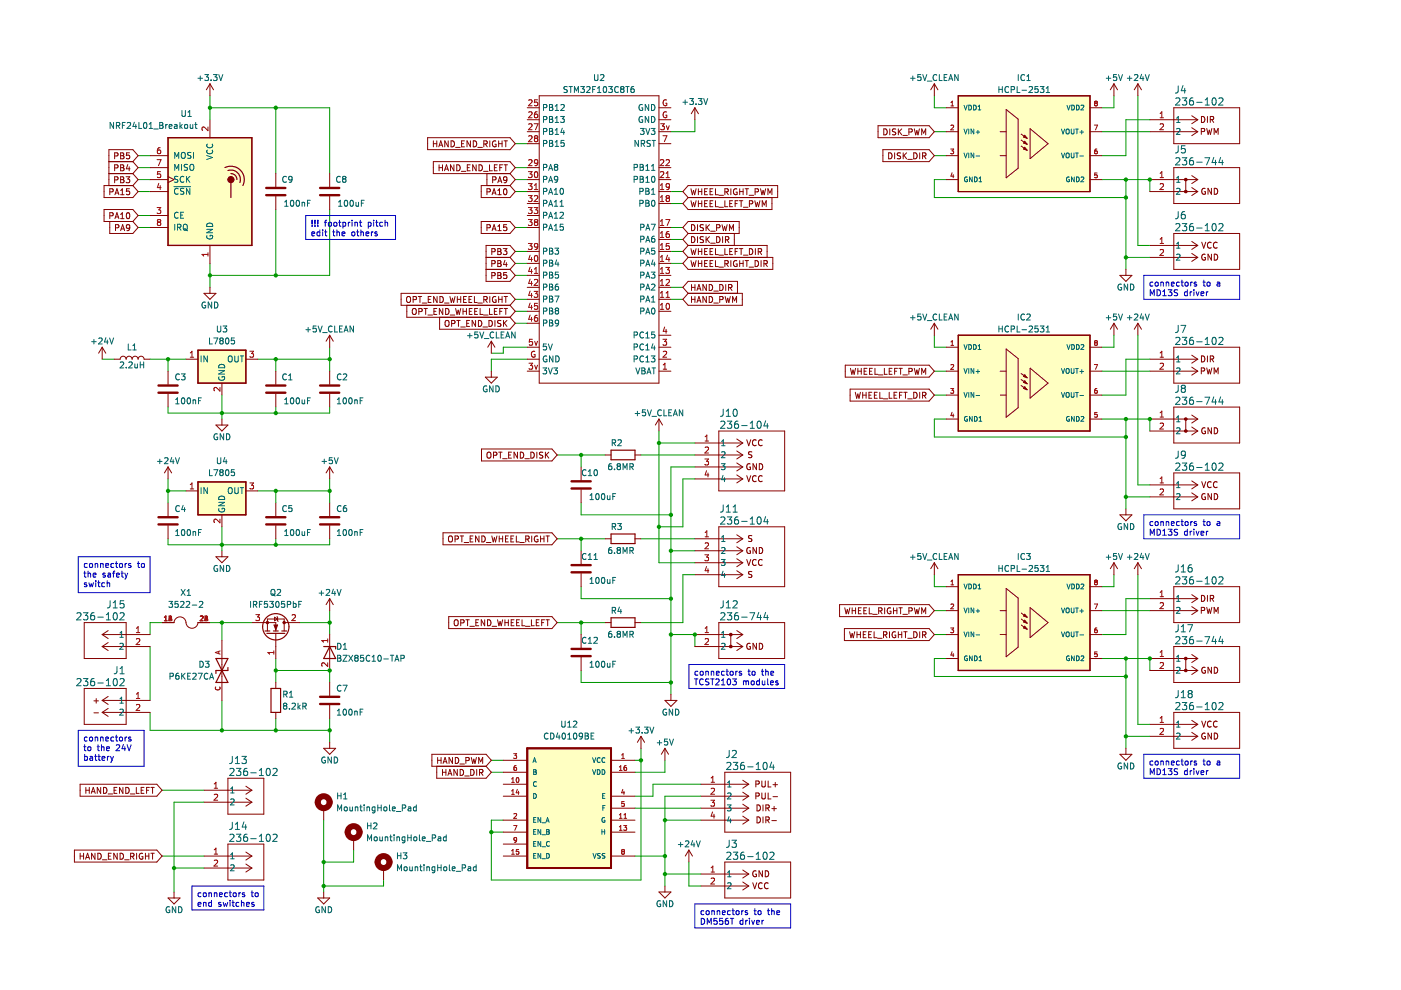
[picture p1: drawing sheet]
<svg xmlns="http://www.w3.org/2000/svg" width="297mm" height="210mm" viewBox="0 0 297 210" stroke-linecap="round" stroke-linejoin="round" font-family="sans-serif">
<path d="M203.2 20.3h27.9v20.3h-27.9z" fill-rule="evenodd" fill="#ffffc2"/>
<path d="M203.2 20.3h27.9v20.3h-27.9z" fill="none" stroke="#840000" stroke-width=".25"/>
<path d="M203.2 71.1h27.9v20.3h-27.9z" fill-rule="evenodd" fill="#ffffc2"/>
<path d="M203.2 71.1h27.9v20.3h-27.9z" fill="none" stroke="#840000" stroke-width=".25"/>
<path d="M203.2 121.9h27.9v20.3h-27.9z" fill-rule="evenodd" fill="#ffffc2"/>
<path d="M203.2 121.9h27.9v20.3h-27.9z" fill="none" stroke="#840000" stroke-width=".25"/>
<path d="M111.8 158.7h17.8v25.3h-17.8z" fill-rule="evenodd" fill="#ffffc2"/>
<path d="M111.8 158.7h17.8v25.3h-17.8z" fill="none" stroke="#840000" stroke-width=".41"/>
<path d="M35.6 29.2h17.8v22.8h-17.8z" fill-rule="evenodd" fill="#ffffc2"/>
<path d="M35.6 29.2h17.8v22.8h-17.8z" fill="none" stroke="#840000" stroke-width=".25"/>
<path d="M42 102.2h10.1v7h-10.1z" fill-rule="evenodd" fill="#ffffc2"/>
<path d="M42 102.2h10.1v7h-10.1z" fill="none" stroke="#840000" stroke-width=".25"/>
<path d="M42 74.3h10.1v6.9h-10.1z" fill-rule="evenodd" fill="#ffffc2"/>
<path d="M203.2 20.3h27.9v20.3h-27.9zM42 74.3h10.1v6.9h-10.1zM129.6 95.5h5v2h-5zM129.6 113.2h5v2.1h-5zM129.6 131h5v2h-5z" fill="none" stroke="#840000" stroke-width=".25"/>
<g fill="none" stroke="#009600" stroke-width=".21">
<path d="M29.3 38.1h2.5M29.3 33h2.5M29.3 35.5h2.5M44.5 22.8h25.4v14M44.5 20.3v5.1M58.5 22.8v14M109.2 38.1h2.6M109.2 30.5h2.6M109.2 35.5h2.6M147.3 25.4v2.5h-5.1M198.1 20.3v2.5h2.5M198.1 27.9h2.5"/>
<path d="M198.1 33h2.5M200.6 38.1h-2.5v3.8h40.6M233.6 38.1h10.2v2.5M233.6 27.9h10.2M236.2 20.3v2.5h-2.6M238.7 38.1v19M241.3 20.3v31.7h2.5M243.8 25.4h-5.1v7.6h-5.1M29.3 40.6h2.5M29.3 48.2h2.5M29.3 45.7h2.5M44.5 55.8v5.1"/>
<path d="M58.5 44.4v14M69.9 44.4v14h-25.4M109.2 40.6h2.6M109.2 48.2h2.6M109.2 53.3h2.6M109.2 55.8h2.6M109.2 58.4h2.6M142.2 43.2h2.6M142.2 40.6h2.6M142.2 50.8h2.6M142.2 48.2h2.6M142.2 53.3h2.6"/>
<path d="M142.2 55.8h2.6M238.7 54.6h5.1M21.7 76.2h2.5M31.8 76.2h7.6M35.6 76.2v2.5M54.7 76.2h15.2M58.5 76.2v2.5M69.9 73.6v5.1M109.2 63.5h2.6M109.2 68.5h2.6M109.2 66h2.6M111.8 73.6h-5.1v1.3h-2.5"/>
<path d="M111.8 76.2h-7.6v2.5M142.2 60.9h2.6M142.2 63.5h2.6M198.1 71.1v2.5h2.5M198.1 78.7h2.5M233.6 78.7h10.2M236.2 71.1v2.5h-2.6M241.3 71.1v31.7h2.5M243.8 76.2h-5.1v7.6h-5.1M35.6 86.3v1.3h34.3v-1.3M47.1 83.8v5M58.5 86.3v1.3"/>
<path d="M118.1 96.5h10.2M123.2 96.5v2.5M135.9 96.5h11.4M139.7 93.9h7.6M139.7 91.4v27.9h7.6M147.3 99h-5.1v48.2M198.1 83.8h2.5M200.6 88.8h-2.5v3.9h40.6M233.6 88.8h10.2v2.6M238.7 88.8v19.1M35.6 114.2v1.3h34.3v-1.3M35.6 104.1h3.8"/>
<path d="M35.6 101.5v5.1M47.1 111.7v5.1M54.7 104.1h15.2M58.5 104.1v2.5M58.5 114.2v1.3M69.9 101.5v5.1M118.1 114.2h10.2M123.2 106.6v2.6h19M123.2 114.2v2.6M135.9 114.2h11.4M142.2 116.8h5.1M147.3 101.5h-2.5v10.2h-5.1"/>
<path d="M238.7 105.4h5.1M31.8 137.1v11.4M34.4 132h-2.6v2.5M44.5 132h8.9M47.1 132v3.8M58.5 139.6v5.1M63.6 132h6.3M69.9 129.5v5M118.1 132h10.2M123.2 124.4v2.5h19M123.2 132v2.5M142.2 134.5h5.1v2.6"/>
<path d="M147.3 121.9h-2.5v10.1h-8.9M198.1 134.5h2.5M198.1 121.9v2.5h2.5M198.1 129.5h2.5M200.6 139.6h-2.5v3.8h40.6M233.6 129.5h10.2M233.6 139.6h10.2v2.6M236.2 121.9v2.5h-2.6M238.7 139.6v19.1M241.3 121.9v31.7h2.5M243.8 126.9h-5.1v7.6h-5.1M31.8 151v3.9h38.1"/>
<path d="M47.1 148.5v6.4M58.5 142.2h11.4v2.5M58.5 152.3v2.6M69.9 152.3v5.1M123.2 142.2v2.5h19M135.9 158.7v27.9h-31.7v-12.7h2.5M238.7 156.1h5.1M34.4 167.5h8.8M43.2 170.1h-6.3v19M68.6 173.9v15.2M104.2 176.4h2.5M104.2 163.7h2.5"/>
<path d="M104.2 161.2h2.5M134.6 171.4h14M134.6 161.2h1.3M141 161.2v2.5h-6.4M141 173.9h7.6M148.6 166.3h-10.2v2.5h-3.8M148.6 168.8h-7.6v19.1M34.4 181.5h8.8M36.9 184h6.3M75 180.2v2.6h-6.4M81.3 186.6v1.3h-12.7M134.6 181.5h6.4"/>
<path d="M141 185.3h7.6M146.1 182.8v5.1h2.5"/>
</g>
<g fill="none" stroke="#0000c2" stroke-width=".21">
<path d="M64.8 45.7h19.1v5.1h-19.1zM66.1 49.6l.6-.1v-.3h-.4l-.2 .1 .1 .7h.5M66.2 47.8v.2M66.2 46.7v.8M66.8 47.8v.2M66.8 46.7v.8M67.4 47.8v.2M67.4 46.7v.8M67.8 49.2h-.4l-.2 .2 .1 .6h.5M67.8 48.7v1.3M68.4 48.7v.2M68.4 49.2v.8"/>
<path d="M68.8 47.1h.5M68.8 49.2h.5M69 48.7v1.1l.3 .2M69.3 46.7l-.3 .2v1.1M69.7 47.2l.2-.1 .3 .1v.7l-.5-.1zM70.5 49.2h.5M70.7 48.7v1.1l.3 .2M70.8 47.2l.2-.1 .4 .1-.1 .7-.5-.1zM71.4 48.7v1.3M71.4 49.3l.5-.1 .1 .8M71.8 47.1h.5M72 46.7v1.1l.3 .2"/>
<path d="M72.5 49.6l.6-.1v-.3h-.4l-.2 .1 .1 .7h.5M72.7 47.2l.4-.1 .2 .3-.1 .5h-.5M72.7 47.1v1.3M73.9 47.1v.9M74.2 47.1l-.3 .3M74.6 46.7v.1M74.6 47.1v.9M74.6 49.3l.2-.1 .4 .1-.1 .7-.5-.1zM75.2 47.2h.5l.1 .8M75.2 47.1v.9M75.6 49.2h.5M75.8 48.7v1.1l.3 .2"/>
<path d="M76.2 47.1h.5M76.4 46.7v1.1l.3 .2M76.5 49.3l.5-.1 .1 .8M76.5 48.7v1.3M77.6 49.6l.6-.1-.1-.3h-.3l-.2 .1 .1 .7h.4M78.1 47.2l.3-.1 .3 .3-.1 .5h-.5M78.1 47.1v1.3M78.7 49.2v.8M79.1 49.2l-.4 .2M79.2 46.7v.1M79.2 47.1v.9M79.7 47.1h.4"/>
<path d="M79.8 46.7v1.1l.3 .2M80 49.2h-.3l-.2 .1v.2l.5 .1v.4h-.5M81.1 47.2l-.4-.1-.2 .3 .1 .5h.5M81.6 47.2h.5l.1 .8M81.6 46.7v1.3M242.5 58.4h20.3v5.1h-20.3zM244.4 59.9l-.3-.1-.3 .3 .1 .5h.5M245 59.9l.3-.1 .3 .3v.3l-.3 .3-.4-.3zM246.1 59.9h.5l.1 .8M246.1 59.8v.9M247.3 59.9h.4l.1 .8M247.3 59.8v.9"/>
<path d="M250 59.9l-.3-.1-.3 .3 .2 .5h.4M250.4 59.8h.5M250.6 59.4v1.1l.3 .2M251.3 59.9l.2-.1 .4 .1-.1 .7-.5-.1zM252.5 59.8v.9M252.8 59.8l-.3 .3M253.7 59.9l-.3-.1-.2 .2v.2l.5 .1v.3h-.5M255.1 59.8h.4M255.2 59.4v1.1l.3 .2M256 59.9l.3-.1 .3 .3v.3l-.3 .3-.4-.3zM258.1 59.9h.5v.8M243.9 62.7v-1.3l.4 .9 .4-.9v1.3"/>
<path d="M245.3 61.4a.64 .64 0 0 1 .8 .7 .64 .64 0 0 1-.8 .6zM246.5 61.8l.4-.4v1.3M246.5 62.7h.8M247.7 61.4h.8l-.5 .5 .4 .1v.6l-.2 .1-.5-.1M248.3 60.2l.7-.1-.1-.2-.4-.1-.2 .2 .1 .6h.5M249.7 61.5l-.7 .1v.3l.6 .3 .1 .3-.3 .2-.4-.1M251.7 61.9h-.3l-.3 .2 .1 .5h.5M251.7 61.4v1.3M252.3 61.9v.8M252.7 61.9l-.4 .2M253.1 61.4v.2M253.1 61.9v.8"/>
<path d="M253.6 61.9l.3 .8 .3-.8M254.6 62.3l.6-.1v-.3h-.4l-.2 .1 .1 .6h.5M255.8 61.9v.8M256.1 61.9l-.3 .2M258.6 60.1l-.6 .3 .2 .3 .4-.1M16.6 118h15.2v7.7h-15.2zM18.5 119.5h-.4l-.2 .2 .1 .6h.5M19 119.6l.2-.1 .4 .1-.1 .7-.5-.1zM20.2 119.5v.8M20.2 119.6l.5-.1v.8M21.3 119.5v.8M21.3 119.6l.5-.1 .1 .8"/>
<path d="M22.4 119.9l.6-.1v-.3h-.4l-.2 .2 .1 .6h.5M24.1 119.5h-.4l-.2 .2 .1 .6h.5M24.5 119.5h.5M24.7 119v1.1l.3 .2M25.4 119.6l.2-.1 .3 .1v.7l-.5-.1zM26.5 119.5v.8M26.9 119.5l-.4 .2M27.7 119.5h-.3l-.1 .2v.1l.4 .2v.3h-.4M29.1 119.5h.5M29.3 119v1.1l.3 .2M30 119.6l.2-.1 .4 .1-.1 .7-.5-.1zM242.5 109.2h20.3v5h-20.3z"/>
<path d="M243.9 113.5v-1.3l.4 .9 .4-.9v1.3M244.4 110.6h-.3l-.3 .2 .1 .6h.5M245 110.7l.1-.1 .4 .1-.1 .7-.4-.1zM245.3 112.2a.64 .64 0 0 1 .8 .6 .64 .64 0 0 1-.8 .7zM246.1 110.6v.8M246.1 110.7l.5-.1 .1 .8M246.5 112.6l.4-.4v1.3M246.5 113.5h.8M247.3 110.6v.8M247.3 110.7l.4-.1 .1 .8M247.7 112.2h.8l-.5 .5 .4 .1v.6l-.2 .1-.5-.1M248.3 111l.7-.1-.1-.3h-.4l-.2 .2 .1 .6h.5"/>
<path d="M249.7 112.3h-.7v.4l.6 .2 .1 .3-.3 .3-.4-.1M250 110.6h-.3l-.3 .2 .2 .6h.4M250.4 110.6h.5M250.6 110.2v1.1l.3 .1M251.3 110.7l.2-.1 .4 .1-.1 .7-.5-.1zM251.7 112.2v1.3M251.7 112.7l-.3-.1-.3 .3 .1 .5h.5M252.3 112.6v.9M252.5 110.6v.8M252.7 112.6l-.4 .3M252.8 110.6l-.3 .2M253.1 112.2v.1"/>
<path d="M253.1 112.6v.9M253.6 112.6l.3 .9 .3-.9M253.7 110.6h-.3l-.2 .2v.1l.5 .2v.3h-.5M254.6 113.1l.6-.2v-.2l-.4-.1-.2 .2 .1 .6h.5M255.1 110.6h.4M255.2 110.2v1.1l.3 .1M255.8 112.6v.9M256 110.7l.1-.1 .4 .1-.1 .7-.4-.1zM256.1 112.6l-.3 .3M258.1 110.6h.5v.8M258.6 110.9l-.6 .2 .2 .3h.4M17.8 121.5h.4"/>
<path d="M17.9 121.1v1.1l.3 .2M18.4 123.6h-.3l-.2 .1v.2l.5 .1v.3h-.5M18.7 121.6h.5v.8M18.7 121.1v1.3M18.8 123.6l.3 .8 .2-.6 .3 .6 .2-.8M19.8 121.9l.6-.1-.1-.2-.4-.1-.1 .2v.6h.5M20.3 123.1v.2M20.3 123.6v.8M20.7 123.6h.5M20.9 123.1v1.1l.3 .2M22.2 123.6h-.4l-.2 .2 .1 .5h.5M22.3 121.6l-.3-.1-.2 .2 .1 .2 .4 .1v.3h-.5"/>
<path d="M22.7 123.7l.5-.1 .1 .8M22.7 123.1v1.3M22.9 121.6h.5v.8M23.4 121.8l-.6 .3 .2 .3 .4-.1M23.9 121.5h.4M24.3 121.1l-.3 .2v1.1M24.7 121.9l.6-.1v-.2l-.4-.1-.2 .2 .1 .6h.5M25.7 121.5h.5M25.9 121.1v1.1l.3 .2M26.5 121.5l.3 .9M26.8 122.4l-.3 .4M27.1 121.5l-.3 .9"/>
<path d="M16.6 154.9h14v7.6h-14zM17.8 158.3h.4M17.9 157.9v1.1l.3 .2M17.9 159.9v1.3M18.5 156.3h-.4l-.2 .2 .1 .6h.5M18.7 158.4l.1-.1 .4 .1v.7l-.5-.1zM19 156.4l.2-.1 .4 .1-.1 .7-.5-.1zM20.2 156.4l.5-.1v.8M20.2 156.3v.8M20.2 159.9v1.1l.3 .2M20.6 158.3h.5M20.8 157.9v1.1l.3 .2"/>
<path d="M21 159.9v1.1l.3 .2M21.3 156.4l.5-.1 .1 .8M21.3 156.3v.8M21.5 158.4h.5l.1 .8M21.5 157.9v1.3M22.4 156.7l.6-.1v-.3h-.4l-.2 .2 .1 .6h.5M22.6 158.7l.6-.1-.1-.2-.3-.1-.2 .2 .1 .6h.4M24.1 156.3h-.4l-.2 .2 .1 .6h.5M24.5 156.3h.5M24.7 155.9v1l.3 .2M24.7 158l.4-.1 .3 .4-.8 .9h.8M25.4 156.4l.2-.1 .3 .1v.7l-.5-.1z"/>
<path d="M26.2 157.8l-.3 .9h.7M26.5 158.3v.9M26.5 156.3v.8M26.9 156.3l-.4 .2M26.9 157.9l.5 1.3 .4-1.3M27.7 156.3h-.3l-.1 .2v.1l.4 .2v.3h-.4M146.1 140.9h20.3v5.1h-20.3zM147.2 143.9h.8M147.6 143.9v1.3M148 142.4l-.4-.1-.3 .3 .2 .5h.5M148.5 142.4l.2-.1 .3 .1v.7l-.5-.1zM149.1 144.1a.56 .56 0 0 0-.8 .5 .56 .56 0 0 0 .8 .5"/>
<path d="M149.6 142.4h.5l.1 .8M149.6 142.3v.9M150.3 144l-.7 .1v.3l.6 .3 .1 .3-.2 .2-.5-.1M150.7 143.9h.7M150.8 142.4h.5v.8M150.8 142.3v.9M151 143.9v1.3M151.8 144.1l.4-.2 .3 .4-.8 .9h.8M151.9 142.7l.6-.1-.1-.2-.3-.1-.2 .2v.6h.5M153 145.2h.7M153 144.3l.3-.4v1.3M153.6 142.4l-.4-.1-.2 .3 .1 .5h.5"/>
<path d="M153.9 142.3h.5M154.1 141.9v1.1l.3 .2M154.3 144.1l.2-.2a.68 .68 0 0 1 .4 .7 .68 .68 0 0 1-.4 .6l-.3-.5zM154.8 142.4l.2-.1 .4 .1-.1 .7-.5-.1zM155.3 143.9h.8l-.4 .5 .4 .1v.6l-.2 .1-.6-.1M156 142.3v.9M156.4 142.3l-.4 .3M157.2 142.4l-.3-.1-.2 .2 .1 .2 .4 .1v.3h-.5M157.6 144.4v.8M157.6 144.5l.4-.1 .2 .1M158.2 144.5l.1-.1h.4v.8M158.2 144.5v.7"/>
<path d="M158.6 142.3h.5M158.8 141.9v1.1l.3 .2M159.3 144.5l.2-.1 .4 .1-.1 .6h-.5zM159.5 142.4l.2-.1 .3 .1v.7l-.5-.1zM161 144.4h-.4l-.2 .2 .1 .5h.5M161 143.9v1.3M161.4 142.3h.5M161.6 144.4l.1 .7h.5M161.6 141.9v1.1l.3 .2M162.2 144.4v.8M162.3 142.4h.5l.1 .8M162.3 141.9v1.3"/>
<path d="M162.8 143.9v1.1l.1 .2M163.4 144.8l.6-.1-.1-.3h-.4l-.1 .1v.6h.5M163.4 142.7l.6-.1v-.2l-.4-.1-.2 .2 .1 .6h.5M164.9 144.4h-.3l-.1 .1v.2l.4 .1v.3h-.4M242.5 159.9h20.3v5.1h-20.3zM17.9 160.4h.4l.2 .2-.1 .6h-.5M19.1 160.4h.5v.8M19.6 160.7l-.6 .2 .2 .3h.4M20.1 160.4h.4M20.8 160.4h.5M21.6 160.8l.6-.1v-.3h-.4l-.2 .1 .1 .7h.5M22.8 160.4v.8"/>
<path d="M23.1 160.4l-.3 .2M23.4 160.4l.3 .8M23.7 161.2l-.3 .4M24 160.4l-.3 .8M243.9 164.2v-1.2l.4 .9 .4-.9v1.2M244.4 161.4h-.3l-.3 .2 .1 .5h.5M245 161.4h.3l.3 .2v.4l-.3 .2-.4-.2zM245.3 163a.64 .64 0 0 1 .8 .6 .64 .64 0 0 1-.8 .6zM246.1 161.4v.8M246.1 161.5l.5-.1 .1 .8M246.5 163.3l.4-.3v1.2M246.5 164.2h.8"/>
<path d="M247.3 161.4v.8M247.3 161.5l.4-.1 .1 .8M247.7 163h.8l-.5 .5 .4 .1v.5l-.2 .1-.5-.1M248.3 161.8l.7-.1-.1-.3h-.4l-.2 .1 .1 .6h.5M249.7 163l-.7 .1v.4l.6 .2 .1 .3-.3 .2h-.4M250 161.4h-.3l-.3 .2 .2 .5h.4M250.4 161.4h.5M250.6 160.9v1.1l.3 .2M251.3 161.5l.2-.1 .4 .1-.1 .6h-.5zM251.7 163v1.2M251.7 163.5l-.3-.1-.3 .2 .1 .6h.5M252.3 163.4v.8"/>
<path d="M252.5 161.4v.8M252.7 163.4l-.4 .2M252.8 161.4l-.3 .2M253.1 163v.1M253.1 163.4v.8M253.6 163.4l.3 .8 .3-.8M253.7 161.4h-.3l-.2 .1v.2l.5 .1v.3h-.5M254.6 163.8l.6-.1v-.2l-.4-.1-.2 .2 .1 .6h.5M255.1 161.4h.4M255.2 160.9v1.1l.3 .2M255.8 163.4v.8M256 161.4h.3l.3 .2v.4l-.3 .2-.4-.2z"/>
<path d="M256.1 163.4l-.3 .2M258.1 161.4h.5v.8M258.6 161.7l-.6 .2 .2 .3 .4-.1M40.7 187.9h15.2v5h-15.2zM42 191.7l.6-.1-.1-.2-.3-.1-.2 .2 .1 .6h.4M42.6 189.3h-.4l-.2 .2 .1 .6h.5M43.1 189.4l.2-.1 .4 .1-.1 .7-.5-.1zM43.1 191.4h.5l.1 .8M43.1 191.3v.9M44.3 189.4l.5-.1v.8M44.3 189.3v.8M44.8 190.9v1.3"/>
<path d="M44.8 191.4l-.3-.1-.3 .3 .2 .5h.4M45.4 189.4l.5-.1 .1 .8M45.4 189.3v.8M46.5 189.7l.6-.1v-.3h-.4l-.2 .2 .1 .6h.5M46.8 191.4l-.3-.1-.1 .2v.2l.4 .1v.3h-.4M47.3 191.3l.3 .9 .2-.6 .2 .6 .3-.9M48.2 189.3h-.3l-.3 .2 .1 .6h.5M48.6 189.3h.5M48.8 188.9v1l.3 .2M48.8 190.9v.1M48.8 191.3v.9M49.2 191.3h.5"/>
<path d="M49.4 190.9v1.1l.3 .2M49.5 189.4l.2-.1 .3 .1v.7l-.5-.1zM50.6 189.3v.8M50.6 191.4l-.3-.1-.3 .3 .2 .5h.4M51 189.3l-.4 .2M51.2 191.4h.5v.8M51.2 190.9v1.3M51.9 189.3h-.4l-.1 .2v.1l.5 .2v.3h-.5M52.3 191.7l.6-.1-.1-.2-.3-.1-.2 .2v.6h.5M53.2 189.3h.5M53.4 188.9v1l.3 .2M53.8 191.4l-.3-.1-.1 .2v.2l.4 .1v.3h-.4"/>
<path d="M54.1 189.4l.2-.1 .4 .1-.1 .7-.5-.1zM147.3 191.7h20.3v5h-20.3zM148.7 194.7a.64 .64 0 0 1 .7 .6 .64 .64 0 0 1-.7 .7zM149.2 193.1h-.3l-.3 .2 .1 .6h.5M149.8 193.2l.1-.1 .4 .1v.7l-.5-.1zM149.9 196v-1.3l.5 .9 .4-.9v1.3M150.9 193.2l.5-.1 .1 .8M150.9 193.1v.8M152 194.7h-.6l-.1 .6h.6l.1 .6-.2 .1-.5-.1M152.1 193.2l.4-.1 .1 .8M152.1 193.1v.8M153.2 193.5l.6-.1-.1-.3h-.4l-.1 .2v.6h.5"/>
<path d="M153.2 194.7h-.6l-.1 .6h.7v.6l-.2 .1-.5-.1M154.4 194.7l-.4 .1-.2 .2v.7l.2 .3 .4-.1v-.6l-.4-.1-.2 .2M154.8 193.1h-.3l-.3 .2 .2 .6h.4M154.8 194.7h.8M155.2 193.1h.5M155.2 194.7v1.3M155.4 192.7v1.1l.3 .1M156.1 193.2l.2-.1 .4 .1-.1 .7-.5-.1zM157.3 193.1v.8M157.5 195.2l-.4-.1-.2 .3 .1 .5h.5M157.5 194.7v1.3M157.6 193.1l-.3 .2"/>
<path d="M158.1 195.1v.9M158.5 195.1l-.4 .3M158.5 193.1h-.3l-.2 .2v.2l.5 .1v.3h-.5M158.9 194.7v.1M158.9 195.1v.9M159.4 195.1l.3 .9 .3-.9M159.9 193.1h.4M160 192.7v1.1l.3 .1M160.4 195.6l.6-.2-.1-.2-.3-.1-.2 .2 .1 .6h.4M160.8 193.2l.1-.1 .4 .1v.7l-.5-.1zM161.6 195.1v.9M161.9 195.1l-.3 .3"/>
<path d="M162.7 193.1h.5M162.9 192.7v1.1l.3 .1M163.6 193.2l.5-.1 .1 .8M163.6 192.7v1.2M164.7 193.5l.6-.1-.1-.3h-.3l-.2 .2 .1 .6h.4"/>
</g>
<g fill="none" stroke="#840000" stroke-width=".21">
<path d="M198.1 17.8v2.5M198.1 17.8l-.8 1.2M198.1 17.8l.8 1.2M236.2 17.8v2.5M236.2 17.8l-.8 1.2M236.2 17.8l.7 1.2M241.3 17.8v2.5M241.3 17.8l.7 1.2M241.3 17.8l-.8 1.2M22.1 39.3h6.1l1.1 1.3-1.1 1.3h-6.1zM23.1 34.3h5.1M23.1 36.8h5.1"/>
<path d="M24.3 33.1l.6-.1 .1-.5-.7-.1v1.3M24.3 35.6l.6-.1 .1-.4-.7-.2v1.3M24.3 38.1h.6l.1-.5-.7-.1v1.2M25.6 32.4h.4l.2 .2-.2 .4 .2 .1 .1 .3-.2 .3h-.5zM25.6 35.5h.4M25.6 34.9h.4l.2 .3-.2 .3 .2 .2 .1 .3-.2 .2h-.5zM25.6 37.5h.4l.2 .2-.2 .4 .2 .1 .1 .3-.2 .2h-.5zM25.6 33h.4M25.6 38.1h.4M26.7 37.5h.8l-.4 .5 .4 .1v.5l-.2 .1-.6-.1M27.1 34.9l-.3 .9h.8M27.4 35.4v.8"/>
<path d="M27.5 32.4h-.7v.6l.6-.1 .1 .7-.2 .1-.5-.1M28.2 34.3l1.1-1.3-1.1-1.3h-5.1v7.6M28.2 34.3l1.1 1.2-1.1 1.3M28.2 36.8l1.1 1.3-1.1 1.2M90.7 29.2h17.4l1.1 1.3-1.1 1.2h-17.4zM91.9 34.3h16.2l1.1 1.2-1.1 1.3h-16.2zM91.9 29.9v1.2M91.9 30.5h.7M92.6 29.9v1.2M93 31.1l.5-1.2 .4 1.2M93.1 34.9v1.3M93.1 35.5h.7"/>
<path d="M93.2 30.8h.6M93.8 34.9v1.3M94.2 36.2l.5-1.3 .4 1.3M94.4 35.8h.6M95 29.9v1.2l-.7-1.2v1.2M95.6 29.9a.64 .64 0 0 1 .8 .6 .64 .64 0 0 1-.8 .6zM96.2 34.9v1.3l-.7-1.3v1.3M96.6 31.3h1M96.8 34.9a.64 .64 0 0 1 .8 .7 .64 .64 0 0 1-.8 .6zM97.8 36.3h1M97.9 30.5h.4M98.5 29.9h-.6v1.2h.6"/>
<path d="M99.1 35.5h.4M99.7 34.9h-.6v1.3h.6M99.7 29.9v1.2l-.7-1.2v1.2M100.3 29.9a.64 .64 0 0 1 .8 .6 .64 .64 0 0 1-.8 .6zM100.9 34.9v1.3l-.7-1.3v1.3M101.3 31.3h1M101.6 34.9a.64 .64 0 0 1 .7 .7 .64 .64 0 0 1-.7 .6zM102 39.3h6.1l1.1 1.3-1.1 1.3h-6.1zM102.5 36.3h1M102.6 30.5h.6v-.5l-.6-.1v1.2M102.9 30.5l.4 .6M103.2 36.8v2.5"/>
<path d="M103.8 34.9v1.3h.6M103.8 29.9v1.2M104.5 38.1h.6v-.5l-.6-.1v1.2M104.8 35.5h.4M105.1 29.9a.58 .58 0 0 0-.7 .6 .58 .58 0 0 0 .8 .5v-.4h-.3M105.4 34.9h-.6v1.3h.6M105.5 38.7l.5-1.2 .4 1.2M105.7 38.4h.6M105.7 30.5h.7M105.7 29.9v1.2M106 35.5h.4M106.4 29.9v1.2"/>
<path d="M106.6 34.9h-.6v1.3M106.9 34.9h.7M106.9 29.9h.7M107.2 29.9v1.2M107.2 34.9v1.3M107.5 38l-.3 .3-.3-.1-.1-.6 .4-.1 .3 .2-.1 .7-.2 .3h-.3M108.1 36.8l1.1 1.3-1.1 1.2M145.9 39.3h19v2.6h-19l-1.1-1.3zM147.3 22.8l-.7 1.3M147.3 22.8v2.6M147.3 22.8l.8 1.3M186.2 26.7h10.8l1.1 1.2-1.1 1.3h-10.8z"/>
<path d="M187.2 31.7h9.8l1.1 1.3-1.1 1.3h-9.8zM187.4 27.3a.64 .64 0 0 1 .7 .7 .64 .64 0 0 1-.7 .6zM188.4 32.4a.64 .64 0 0 1 .7 .6 .64 .64 0 0 1-.7 .7zM188.7 27.3v1.3M189.7 32.4v1.3M189.9 27.4h-.6v.4l.5 .3 .1 .3-.2 .2-.5-.1M190.5 27.3v1.3M190.6 27.9l.6 .7M190.9 32.5h-.6v.4l.5 .2 .1 .3-.2 .3-.5-.1M191.2 27.3l-.7 .8M191.4 28.7h1M191.5 32.4v1.3"/>
<path d="M191.7 32.9l.5 .8M192.2 32.4l-.7 .7M192.5 33.8h.9M192.7 28l.6-.1 .1-.5-.7-.1v1.3M193.7 32.4a.64 .64 0 0 1 .8 .6 .64 .64 0 0 1-.8 .7zM193.8 27.3l.4 1.3 .2-.9 .2 .9 .3-1.3M195 32.4v1.3M195.4 28.6v-1.3l.4 .9 .5-.9v1.3M195.6 33.1l.6-.1 .1-.5-.7-.1v1.3M195.9 33.1l.4 .6M212.1 33h1.2M212.1 27.9h1.2"/>
<path d="M213.3 23.2l2.6 2.1v10.4l-2.6 2zM216.5 31l1.3 .9M216.5 29.7l1.3 .9M216.5 28.4l1.3 .9M218.4 27.3l3.8 3.2-3.8 3.1zM243.8 38.1h10.1M243.8 27.9h10.1M243.8 25.4h10.1M248.9 35.5h13.9v7.7h-13.9zM248.9 22.8h13.9v7.7h-13.9zM251.4 38.1v2.5M252.7 39.8l1.2 .8"/>
<path d="M252.7 37.2l1.2 .9M252.7 27.1l1.2 .8M252.7 24.5l1.2 .9M253.9 38.1l-1.2 .8M253.9 27.9l-1.2 .9M253.9 25.4l-1.2 .8M254.7 27.9l.6-.1 .1-.4-.7-.2v1.3M254.7 24.7a.64 .64 0 0 1 .8 .6 .64 .64 0 0 1-.8 .7zM255.5 40a.58 .58 0 0 0-.7 .6 .58 .58 0 0 0 .8 .5v-.4h-.3M255.8 27.2l.4 1.3 .2-.9 .2 .9 .3-1.3M256 24.7v1.3M256.6 25.4l.6-.1 .1-.5-.7-.1v1.3"/>
<path d="M256.8 39.9v1.3l-.7-1.3v1.3M256.9 25.4l.4 .6M257.4 28.5v-1.3l.4 .9 .5-.9v1.3M257.5 39.9a.64 .64 0 0 1 .7 .7 .64 .64 0 0 1-.7 .6zM22.1 44.4h6.1l1.1 1.3-1.1 1.3h-6.1zM23.3 47v2.5h4.9l1.1-1.3-1.1-1.2M23.3 40.7l.6-.1v-.5l-.6-.1v1.3M23.3 45.8l.6-.1v-.5l-.6-.1v1.3M24.4 46.4l.4-1.3 .4 1.3M24.4 41.3l.4-1.3 .4 1.3M24.5 48.3l.6-.1 .1-.4-.7-.2v1.3M24.5 40.9h.6"/>
<path d="M24.5 46h.6M25.6 48.9l.4-1.3 .4 1.3M25.6 41.3h.7M25.6 46.4h.7M25.6 40.4l.3-.4v1.3M25.6 45.5l.3-.4v1.3M25.7 48.5h.6M26.9 45.2l.2-.1a.68 .68 0 0 1 .4 .6 .68 .68 0 0 1-.4 .7l-.3-.5zM27.5 40h-.7v.6h.6l.1 .6-.2 .1-.5-.1M27.5 48.2l-.2 .2h-.4l-.1-.6 .5-.2 .2 .3v.7l-.2 .2-.4 .1M102 47h6.1l1.1 1.2-1.1 1.3h-6.1zM103.1 57.1h5"/>
<path d="M103.1 54.6h5M103.2 40.7l.6-.1 .1-.5-.7-.1v1.3M103.2 48.3l.6-.1 .1-.4-.7-.2v1.3M104.3 55.9h.6v-.5l-.6-.2v1.3M104.3 53.4l.6-.1v-.5l-.6-.1v1.3M104.3 58.5l.6-.1v-.5l-.6-.1v1.3M104.3 48.9l.5-1.3 .4 1.3M104.3 41.3l.5-1.3 .4 1.3M104.5 48.5h.6M104.5 40.9h.6M105.5 55.9h.5M105.5 55.2h.5l.2 .3-.2 .4 .2 .1 .1 .3-.3 .2h-.5z"/>
<path d="M105.5 53.3h.5M105.5 52.7h.5l.2 .3-.2 .3 .2 .1 .1 .3-.3 .3h-.5zM105.5 57.8h.5l.2 .2-.2 .4 .2 .1 .1 .3-.3 .3h-.5zM105.5 58.4h.5M105.5 41.3h.8M105.5 48.9h.8M105.5 40.4l.4-.4v1.3M105.5 48l.4-.4v1.3M106.7 52.7h.8l-.4 .5 .3 .1v.6l-.2 .1-.5-.1M106.9 40.1l.2-.1a.68 .68 0 0 1 .4 .7 .68 .68 0 0 1-.4 .6l-.3-.5zM107.1 55.2l-.3 .9h.7M107.4 55.7v.8"/>
<path d="M107.4 47.6h-.6v.6h.6v.6l-.2 .1-.4-.1M107.4 57.8h-.6v.6l.6-.1v.6l-.2 .2-.4-.2M108.1 54.6l1.1-1.3-1.1-1.3h-5v7.7h5l1.1-1.3-1.1-1.3M108.1 54.6l1.1 1.2-1.1 1.3M145.9 41.9l-1.1 1.3 1.1 1.2h17.8v-2.5M145.9 54.6h18v2.5h-18l-1.1-1.3zM145.9 47h10.8v2.5h-10.8l-1.1-1.3zM145.9 52l-1.1 1.3 1.1 1.3M145.9 52h16.7v2.6M145.9 49.5l-1.1 1.3 1.1 1.2M146.5 40l.3 1.3 .2-.9 .3 .9 .3-1.3M146.5 42.6l.3 1.2 .2-.9 .3 .9 .3-1.2"/>
<path d="M146.5 55.2l.3 1.3 .2-.9 .3 .9 .3-1.3M146.5 52.7l.3 1.3 .2-.9 .3 .9 .3-1.3M146.6 47.6a.64 .64 0 0 1 .7 .7 .64 .64 0 0 1-.7 .6zM146.6 50.2a.64 .64 0 0 1 .7 .6 .64 .64 0 0 1-.7 .6zM147.9 47.6v1.3M147.9 50.2v1.2M148.1 40v1.3M148.1 42.6v1.2M148.1 52.7v1.3M148.1 55.2v1.3M148.1 40.6h.7M148.1 43.2h.7"/>
<path d="M148.1 55.9h.7M148.1 53.3h.7M148.8 40v1.3M148.8 42.6v1.2M148.8 52.7v1.3M148.8 55.2v1.3M149.2 47.7l-.7 .1v.3l.5 .3 .2 .3-.3 .2-.5-.1M149.2 50.2l-.7 .1v.4l.5 .2 .2 .3-.3 .2h-.5M149.4 40.6h.4M149.4 43.2h.4M149.4 55.9h.4M149.4 53.3h.4"/>
<path d="M149.7 47.6v1.3M149.7 50.2v1.2M149.9 48.2l.5 .7M149.9 50.7l.5 .7M150 40h-.6v1.3h.6M150 42.6h-.6v1.2h.6M150 52.7h-.6v1.3h.6M150 55.2h-.6v1.3h.6M150.4 47.6l-.7 .8M150.4 50.2l-.7 .7M150.5 40.6h.5M150.5 43.2h.5"/>
<path d="M150.5 55.9h.5M150.5 53.3h.5M150.7 49h.9M150.7 51.6h.9M151.1 40h-.6v1.3h.6M151.1 42.6h-.6v1.2h.6M151.1 52.7h-.6v1.3h.6M151.1 55.2h-.6v1.3h.6M151.7 40v1.3h.6M151.7 42.6v1.2h.6M151.7 52.7v1.3h.6M151.7 55.2v1.3h.6"/>
<path d="M151.9 50.2a.64 .64 0 0 1 .8 .6 .64 .64 0 0 1-.8 .6zM151.9 48.3l.6-.1 .1-.4-.7-.2v1.3M152.4 41.4h1M152.4 43.9h1M152.4 56.6h1M152.4 54.1h1M153.1 47.6l.3 1.3 .2-.9 .3 .9 .3-1.3M153.2 50.2v1.2M153.7 40.7l.6-.1 .1-.5-.7-.1v1.3M153.7 42.6v1.2h.6M153.7 52.7v1.3h.6M153.7 55.9h.6l.1-.5-.7-.2v1.3"/>
<path d="M153.8 50.8h.6l.1-.5-.7-.1v1.2M154 40.7l.4 .6M154 55.9l.4 .6M154.1 50.8l.4 .6M154.7 48.9v-1.3l.4 .9 .4-.9v1.3M154.7 43.2h.4M154.7 53.3h.4M155 40v1.3M155 55.2v1.3M155.3 42.6h-.6v1.2h.6M155.3 52.7h-.6v1.3h.6M155.7 49.5v2.5"/>
<path d="M155.9 43.2h.4M155.9 53.3h.4M156.2 40.1a.58 .58 0 0 0-.7 .6 .58 .58 0 0 0 .8 .5v-.5h-.3M156.2 55.3a.58 .58 0 0 0-.7 .6 .58 .58 0 0 0 .8 .5v-.4h-.3M156.5 42.6h-.6v1.2M156.5 52.7h-.6v1.3M156.8 42.6h.7M156.8 52.7h.7M156.8 40.6h.8M156.8 40v1.3M156.8 55.2v1.3M156.8 55.9h.8"/>
<path d="M157.1 42.6v1.2M157.1 52.7v1.3M157.6 40v1.3M157.6 55.2v1.3M157.6 43.9h1M157.6 54.1h1M158 40h.7M158 55.2h.7M158.3 40v1.3M158.3 55.2v1.3M158.8 41.4h1M158.8 56.6h1"/>
<path d="M158.9 43.2h.6l.1-.5-.7-.1v1.2M158.9 52.7a.64 .64 0 0 1 .7 .6 .64 .64 0 0 1-.7 .7zM160 42.6l.3 1.2 .3-.9 .2 .9 .3-1.2M160.1 40.7l.6-.1 .1-.5-.7-.1v1.3M160.1 55.2a.64 .64 0 0 1 .7 .7 .64 .64 0 0 1-.7 .6zM160.2 52.7v1.3M160.8 53.4l.6-.1v-.5l-.6-.1v1.3M161.1 53.4l.4 .6M161.2 40l.3 1.3 .3-.9 .2 .9 .3-1.3M161.4 55.2v1.3M161.6 43.8v-1.2l.4 .9 .5-.9v1.2M162 55.9h.6v-.5l-.6-.2v1.3"/>
<path d="M162.3 55.9l.4 .6M162.8 41.3v-1.3l.4 .9 .5-.9v1.3M237.4 58.4h2.6l-1.3 1.3zM238.7 57.1v1.3M243.8 40.6h10.1M243.8 54.6h10.1M243.8 52h10.1M248.9 49.5h13.9v7.6h-13.9zM252.7 53.7l1.2 .9M252.7 51.2l1.2 .8M253.9 40.6l-1.2 .9M253.9 54.6l-1.2 .8"/>
<path d="M253.9 52l-1.2 .9M254.8 51.4l.4 1.2 .4-1.2M255.5 53.9a.58 .58 0 0 0-.7 .6 .58 .58 0 0 0 .8 .5v-.4h-.3M256.8 51.5a.56 .56 0 0 0-.8 .5 .56 .56 0 0 0 .8 .5M256.8 53.9v1.3l-.7-1.3v1.3M257.5 53.9a.64 .64 0 0 1 .7 .6 .64 .64 0 0 1-.7 .7zM258.1 51.5a.56 .56 0 0 0-.8 .5 .56 .56 0 0 0 .8 .5M85 62.2h23.1l1.1 1.3-1.1 1.2h-23.1zM86.3 64.7v2.6h21.8M86.4 62.9h.1a.43 .43 0 0 1 .5 .4v.4a.42 .42 0 0 1-.4 .5 .42 .42 0 0 1-.4-.5zM87.5 65.6l.2-.2a.43 .43 0 0 1 .6 .4v.4a.42 .42 0 0 1-.5 .5 .42 .42 0 0 1-.4-.5zM87.6 63.5h.6l.1-.5-.7-.1v1.2"/>
<path d="M88.7 62.9h.7M88.8 66.1l.6-.1 .1-.5-.7-.1v1.3M89 62.9v1.2M89.5 64.3h1M89.9 65.4h.7M90.3 65.4v1.3M90.7 66.8h1M90.8 63.5h.4M91.4 62.9h-.6v1.2h.6M92 66h.4M92.6 65.4h-.6v1.3h.6M92.7 62.9v1.2l-.8-1.2v1.2"/>
<path d="M93.2 67.3v2.5h14.9l1.1-1.3-1.1-1.2M93.3 62.9a.64 .64 0 0 1 .7 .6 .64 .64 0 0 1-.7 .6zM93.9 65.4v1.3l-.7-1.3v1.3M94.2 64.3h1M94.4 68.1l.3-.2a.43 .43 0 0 1 .5 .5v.4a.42 .42 0 0 1-.4 .4 .42 .42 0 0 1-.4-.4zM94.5 65.4a.64 .64 0 0 1 .7 .6 .64 .64 0 0 1-.7 .7zM95.4 62.9l.3 1.2 .2-.9 .3 .9 .3-1.2M95.4 66.8h1M95.8 68.6l.6-.1v-.4l-.6-.2v1.3M96.6 65.4l.3 1.3 .2-.9 .3 .9 .3-1.3M96.8 67.9h.8M97 63.5h.7"/>
<path d="M97 62.9v1.2M97.2 67.9v1.3M97.7 62.9v1.2M97.7 69.3h1M98.2 66h.7M98.2 65.4v1.3M98.3 63.5h.4M98.9 62.9h-.6v1.2h.6M98.9 65.4v1.3M99 68.5h.4M99.4 63.5h.5M99.5 66h.4"/>
<path d="M99.6 67.9h-.6v1.3h.6M100 62.9h-.6v1.2h.6M100.1 65.4h-.6v1.3h.6M100.6 62.9v1.2h.6M100.6 66h.5M100.8 67.9v1.3l-.7-1.3v1.3M101.3 65.4h-.7v1.3h.7M101.3 64.3h1M101.4 67.9a.64 .64 0 0 1 .8 .7 .64 .64 0 0 1-.8 .6zM101.8 65.4v1.3h.6M102.4 69.3h1M102.5 66.8h1"/>
<path d="M102.6 63.5h.6v-.5l-.6-.1v1.2M102.9 63.5l.4 .6M103.7 67.9a.64 .64 0 0 1 .7 .7 .64 .64 0 0 1-.7 .6zM103.8 65.4v1.3h.6M103.8 62.9v1.2M104.8 66h.4M104.9 67.9v1.3M105.1 62.9a.58 .58 0 0 0-.7 .6 .58 .58 0 0 0 .8 .5v-.4h-.3M105.4 65.4h-.6v1.3h.6M105.7 63.5h.7M105.7 62.9v1.2M106 66h.4"/>
<path d="M106.2 68l-.7 .1v.3l.6 .3 .1 .3-.2 .2h-.5M106.4 62.9v1.2M106.6 65.4h-.6v1.3M106.8 67.9v1.3M106.9 62.9h.7M106.9 65.4h.7M106.9 68.5l.6 .7M107.2 62.9v1.2M107.2 65.4v1.3M107.5 67.9l-.7 .8M108.1 64.7l1.1 1.3-1.1 1.3M145.9 62.2h11.5v2.5h-11.5l-1.1-1.2z"/>
<path d="M145.9 62.2l-1.1-1.3 1.1-1.2h10.5v2.5M146.6 60.3v1.3M146.6 62.9v1.2M146.6 63.5h.7M146.6 60.9h.7M147.3 60.3v1.3M147.3 62.9v1.2M147.8 64.1l.4-1.2 .4 1.2M147.8 61.6l.4-1.3 .4 1.3M147.9 63.8h.6M147.9 61.2h.6M149.8 60.3v1.3l-.8-1.3v1.3"/>
<path d="M149.8 62.9v1.2l-.8-1.2v1.2M150.4 60.3a.64 .64 0 0 1 .7 .7 .64 .64 0 0 1-.7 .6zM150.4 62.9a.64 .64 0 0 1 .7 .6 .64 .64 0 0 1-.7 .6zM151.3 64.3h1M151.3 61.7h1M152.6 63.5h.6l.1-.5-.7-.1v1.2M152.6 60.3a.64 .64 0 0 1 .7 .7 .64 .64 0 0 1-.7 .6zM153.7 62.9l.4 1.2 .2-.9 .2 .9 .3-1.2M153.9 60.3v1.3M154.5 61l.6-.1v-.5l-.6-.1v1.3M154.8 61l.4 .6M155.3 64.1v-1.2l.4 .9 .5-.9v1.2"/>
<path d="M179.2 77.4h17.8l1.1 1.3-1.1 1.3h-17.8zM180.3 78.1l.3 1.3 .3-.9 .2 .9 .3-1.3M181.9 78.1v1.3M181.9 78.7h.7M182.6 78.1v1.3M183.2 78.7h.4M183.8 78.1h-.6v1.3h.6M184.4 78.7h.4M185 78.1h-.6v1.3h.6M185.5 78.1v1.3h.6M186.2 79.5h1M187.5 78.1v1.3h.6"/>
<path d="M188.5 78.7h.5M189.1 78.1h-.6v1.3h.6M189.7 78.7h.4M190.3 78.1h-.6v1.3M190.6 78.1h.7M190.9 78.1v1.3M191.4 79.5h1M192.7 78.8l.6-.1 .1-.5-.7-.1v1.3M193.8 78.1l.4 1.3 .2-.9 .2 .9 .3-1.3M195.4 79.4v-1.3l.4 .9 .5-.9v1.3M236.2 68.5l-.8 1.3M236.2 68.5v2.6"/>
<path d="M236.2 68.5l.7 1.3M241.3 68.5l.7 1.3M241.3 68.5v2.6M241.3 68.5l-.8 1.3M243.8 78.7h10.1M243.8 76.2h10.1M248.9 73.6h13.9v7.6h-13.9zM252.7 77.8l1.2 .9M252.7 75.3l1.2 .9M253.9 78.7l-1.2 .8M253.9 76.2l-1.2 .8M254.7 78.7l.6-.1 .1-.5-.7-.1v1.3"/>
<path d="M254.7 75.5a.64 .64 0 0 1 .8 .6 .64 .64 0 0 1-.8 .6zM255.8 78l.4 1.3 .2-.9 .2 .9 .3-1.3M256 75.5v1.2M256.6 76.1h.6l.1-.5-.7-.1v1.2M256.9 76.1l.4 .6M257.4 79.3v-1.3l.4 .9 .5-.9v1.3M102.1 95.2h14.9l1.1 1.3-1.1 1.2h-14.9zM103.3 96l.2-.1a.43 .43 0 0 1 .6 .4v.4a.42 .42 0 0 1-.4 .5 .42 .42 0 0 1-.5-.5zM104.6 96.5h.6l.1-.5-.7-.1v1.2M105.7 95.9h.7M106.1 95.9v1.2M106.6 97.3h.9"/>
<path d="M107.8 96.5h.5M108.4 95.9h-.6v1.2h.6M109.7 95.9v1.2l-.7-1.2v1.2M110.3 95.9a.64 .64 0 0 1 .7 .6 .64 .64 0 0 1-.7 .6zM111.3 97.3h1M112.6 95.9a.64 .64 0 0 1 .7 .6 .64 .64 0 0 1-.7 .6zM113.8 95.9v1.2M115.1 95.9l-.7 .1v.3l.6 .3 .1 .3-.2 .2h-.5M115.6 95.9v1.2M115.8 96.4l.6 .7M116.4 95.9l-.8 .7M123.2 99v2.8"/>
<path d="M128.3 96.5h1.3M134.6 96.5h1.3M139.7 88.8l-.8 1.3M139.7 88.8v2.6M139.7 88.8l.8 1.3M147.3 96.5h10.2M147.3 99h10.2M147.3 93.9h10.2M152.4 91.4h14v12.7h-14zM156.2 98.2l1.3 .8M156.2 95.6l1.3 .9M156.2 93.1l1.3 .8"/>
<path d="M157.5 99l-1.3 .9M157.5 96.5l-1.3 .8M157.5 93.9l-1.3 .9M158.3 93.2l.4 1.3 .5-1.3M159.1 98.4a.58 .58 0 0 0-.8 .6 .58 .58 0 0 0 .8 .5v-.5h-.2M159.4 95.8l-.7 .1v.4l.6 .2 .1 .3-.2 .2h-.5M160.3 93.4a.56 .56 0 0 0-.8 .5 .56 .56 0 0 0 .8 .5M160.4 98.3v1.3l-.7-1.3v1.3M161 98.3a.64 .64 0 0 1 .7 .6 .64 .64 0 0 1-.7 .7zM161.6 93.4a.56 .56 0 0 0-.8 .5 .56 .56 0 0 0 .8 .5M180.2 82.5h16.8l1.1 1.3-1.1 1.2h-16.8zM181.3 83.2l.3 1.2 .3-.9 .2 .9 .3-1.2"/>
<path d="M182.9 83.2v1.2M182.9 83.8h.7M183.6 83.2v1.2M184.2 83.8h.5M184.8 83.2h-.6v1.2h.6M185.4 83.8h.4M186 83.2h-.6v1.2h.6M186.5 83.2v1.2h.6M187.3 84.6h.9M188.5 83.2v1.2h.6M189.6 83.8h.4M190.2 83.2h-.6v1.2h.6"/>
<path d="M190.7 83.8h.4M191.3 83.2h-.6v1.2M191.6 83.2h.7M192 83.2v1.2M192.5 84.6h.9M193.7 83.2a.64 .64 0 0 1 .8 .6 .64 .64 0 0 1-.8 .6zM195 83.2v1.2M195.6 83.8h.6l.1-.5-.7-.1v1.2M195.9 83.8l.4 .6M243.8 91.4h10.1M243.8 88.8h10.1M248.9 86.3h13.9v7.6h-13.9z"/>
<path d="M251.4 88.8v2.6M252.7 90.5l1.2 .9M252.7 88l1.2 .8M253.9 91.4l-1.2 .8M253.9 88.8l-1.2 .9M255.5 90.8a.58 .58 0 0 0-.7 .5 .58 .58 0 0 0 .8 .5v-.4h-.3M256.8 90.7v1.3l-.7-1.3v1.3M257.5 90.7a.64 .64 0 0 1 .7 .6 .64 .64 0 0 1-.7 .7zM93.9 113h23.1l1.1 1.2-1.1 1.3h-23.1zM95.1 113.8l.3-.2a.43 .43 0 0 1 .5 .5v.4a.42 .42 0 0 1-.4 .4 .42 .42 0 0 1-.4-.4zM96.5 114.3l.6-.1v-.4l-.6-.2v1.3M97.6 113.6h.7"/>
<path d="M97.9 113.6v1.3M98.4 115h1M99.7 114.2h.4M100.3 113.6h-.6v1.3h.6M101.6 113.6v1.3l-.8-1.3v1.3M102.2 113.6a.64 .64 0 0 1 .7 .7 .64 .64 0 0 1-.7 .6zM103.1 115h1M104.3 113.6l.3 1.3 .2-.9 .3 .9 .3-1.3M105.8 114.2h.8M105.8 113.6v1.3M106.6 113.6v1.3M107.2 114.2h.4"/>
<path d="M107.8 113.6h-.6v1.3h.6M108.3 114.2h.4M108.9 113.6h-.6v1.3h.6M109.5 113.6v1.3h.6M110.2 115h1M111.5 114.3l.6-.1v-.4l-.6-.2v1.3M111.8 114.3l.4 .6M112.7 113.6v1.3M114 113.7a.58 .58 0 0 0-.7 .6 .58 .58 0 0 0 .8 .5v-.4h-.3M114.6 114.2h.7M114.6 113.6v1.3M115.3 113.6v1.3"/>
<path d="M115.8 113.6h.7M116.1 113.6v1.3M123.2 103.8v2.8M123.2 116.8v2.8M128.3 114.2h1.3M134.6 114.2h1.3M147.3 114.2h10.2M147.3 119.3h10.2M147.3 116.8h10.2M147.3 101.5h10.2M152.4 111.7h14v12.7h-14zM156.2 118.5l1.3 .8"/>
<path d="M156.2 115.9l1.3 .9M156.2 113.4l1.3 .8M156.2 100.7l1.3 .8M157.5 119.3l-1.3 .9M157.5 116.8l-1.3 .8M157.5 114.2l-1.3 .9M157.5 101.5l-1.3 .9M158.3 118.6l.4 1.3 .5-1.3M158.3 100.9l.4 1.2 .5-1.2M159.1 116.1a.58 .58 0 0 0-.8 .6 .58 .58 0 0 0 .8 .5v-.4h-.2M159.4 113.6l-.7 .1v.3l.6 .3 .1 .3-.2 .2h-.5M160.3 101a.56 .56 0 0 0-.8 .5 .56 .56 0 0 0 .8 .5"/>
<path d="M160.3 118.7a.56 .56 0 0 0-.8 .6 .56 .56 0 0 0 .8 .5M160.4 116.1v1.3l-.7-1.3v1.3M161 116.1a.64 .64 0 0 1 .7 .6 .64 .64 0 0 1-.7 .7zM161.6 101a.56 .56 0 0 0-.8 .5 .56 .56 0 0 0 .8 .5M161.6 118.7a.56 .56 0 0 0-.8 .6 .56 .56 0 0 0 .8 .5M198.1 119.3l-.8 1.3M198.1 119.3v2.6M198.1 119.3l.8 1.3M95.1 130.7h21.9l1.1 1.3-1.1 1.3h-21.9zM96.4 131.6l.2-.2a.43 .43 0 0 1 .5 .4v.5a.42 .42 0 0 1-.4 .4 .42 .42 0 0 1-.4-.4zM97.7 132.1l.6-.1v-.5l-.6-.1v1.3M98.8 131.4h.7"/>
<path d="M99.1 131.4v1.3M99.6 132.8h1M100.9 132h.4M101.5 131.4h-.6v1.3h.6M102.8 131.4v1.3l-.8-1.3v1.3M103.4 131.4a.64 .64 0 0 1 .7 .6 .64 .64 0 0 1-.7 .7zM104.3 132.8h1M105.5 131.4l.3 1.3 .2-.9 .3 .9 .3-1.3M107.1 132h.7M107.1 131.4v1.3M107.8 131.4v1.3M108.4 132h.4"/>
<path d="M109 131.4h-.6v1.3h.6M109.5 132h.5M110.1 131.4h-.6v1.3h.6M110.7 131.4v1.3h.6M111.4 132.8h1M112.7 131.4v1.3h.6M113.7 132h.4M114.3 131.4h-.6v1.3h.6M114.9 132h.4M115.5 131.4h-.6v1.3M115.8 131.4h.7M116.1 131.4v1.3"/>
<path d="M123.2 121.6v2.8M123.2 134.5v2.8M123.2 139.4v2.8M128.3 132h1.3M134.6 132h1.3M147.3 134.5h10.2M147.3 121.9h10.2M147.3 137.1h10.2M152.4 132h14v7.6h-14zM154.9 134.5v2.6M156.2 121l1.3 .9M156.2 136.2l1.3 .9"/>
<path d="M156.2 133.7l1.3 .8M157.5 121.9l-1.3 .8M157.5 137.1l-1.3 .8M157.5 134.5l-1.3 .9M159.1 136.5a.58 .58 0 0 0-.8 .5 .58 .58 0 0 0 .8 .5v-.4h-.2M159.4 121.2l-.7 .1v.3l.6 .3 .1 .3-.2 .2h-.5M160.4 136.4v1.3l-.7-1.3v1.3M161 136.4a.64 .64 0 0 1 .7 .6 .64 .64 0 0 1-.7 .7zM178 128.2h19l1.1 1.3-1.1 1.2h-19zM179 133.3h18l1.1 1.2-1.1 1.3h-18zM179.1 128.9l.3 1.2 .2-.9 .3 .9 .3-1.2M180.1 133.9l.3 1.3 .3-.9 .2 .9 .3-1.3"/>
<path d="M180.7 128.9v1.2M180.7 129.5h.7M181.4 128.9v1.2M181.7 133.9v1.3M181.7 134.5h.7M182 129.5h.4M182.4 133.9v1.3M182.6 128.9h-.6v1.2h.6M183 134.5h.5M183.1 129.5h.5M183.6 133.9h-.6v1.3h.6M183.8 128.9h-.7v1.2h.7"/>
<path d="M184.2 134.5h.4M184.3 128.9v1.2h.6M184.8 133.9h-.6v1.3h.6M185 130.3h1M185.3 133.9v1.3h.6M186.1 135.3h.9M186.3 129.5h.6l.1-.5-.7-.1v1.2M186.6 129.5l.4 .6M187.3 134.6l.6-.1 .1-.4-.7-.2v1.3M187.6 128.9v1.2M187.6 134.6l.4 .6M188.6 133.9v1.3"/>
<path d="M188.8 128.9a.58 .58 0 0 0-.7 .6 .58 .58 0 0 0 .8 .5v-.4h-.2M189.4 129.5h.8M189.4 128.9v1.2M189.9 134a.58 .58 0 0 0-.8 .6 .58 .58 0 0 0 .8 .5v-.4h-.2M190.2 128.9v1.2M190.5 134.5h.7M190.5 133.9v1.3M190.6 128.9h.7M190.9 128.9v1.2M191.2 133.9v1.3M191.4 130.3h1M191.6 133.9h.7"/>
<path d="M192 133.9v1.3M192.5 135.3h.9M192.7 129.5h.6l.1-.5-.7-.1v1.2M193.7 133.9a.64 .64 0 0 1 .8 .7 .64 .64 0 0 1-.8 .6zM193.8 128.9l.4 1.2 .2-.9 .2 .9 .3-1.2M195 133.9v1.3M195.4 130.1v-1.2l.4 .9 .5-.9v1.2M195.6 134.6l.6-.1 .1-.4-.7-.2v1.3M195.9 134.6l.4 .6M91.6 159.9h11.5l1.1 1.3-1.1 1.3h-11.5zM135.9 156.1l-.8 1.3M135.9 156.1v2.6"/>
<path d="M135.9 156.1l.8 1.3M141 158.7l-.8 1.2M141 158.7v2.5M141 158.7l.7 1.2M141 148.5h2.5l-1.3 1.3zM142.2 147.2v1.3M17 166.3h16.2l1.2 1.2-1.2 1.3h-16.2zM18.2 166.9v1.3M18.2 167.6h.7M18.9 166.9v1.3M19.4 168.2l.4-1.3 .4 1.3M19.5 167.9h.6"/>
<path d="M21.3 166.9v1.3l-.7-1.3v1.3M22 166.9a.64 .64 0 0 1 .7 .7 .64 .64 0 0 1-.7 .6zM22.9 168.3h1M24.2 167.6h.4M24.8 166.9h-.6v1.3h.6M26.1 166.9v1.3l-.8-1.3v1.3M26.7 166.9a.64 .64 0 0 1 .7 .7 .64 .64 0 0 1-.7 .6zM27.6 168.3h1M28.9 166.9v1.3h.6M29.9 167.6h.5M30.5 166.9h-.6v1.3h.6M31.1 167.6h.4"/>
<path d="M31.7 166.9h-.6v1.3M32 166.9h.7M32.3 166.9v1.3M92.6 162.5v2.5h10.5l1.1-1.3-1.1-1.2M92.8 160.6v1.3M92.8 161.2h.7M93.5 160.6v1.3M93.8 163.1v1.3M93.8 163.7h.7M93.9 161.9l.5-1.3 .4 1.3M94.1 161.5h.6M94.5 163.1v1.3"/>
<path d="M95 164.4l.4-1.3 .4 1.3M95.1 164h.6M95.9 160.6v1.3l-.7-1.3v1.3M96.5 160.6a.64 .64 0 0 1 .8 .6 .64 .64 0 0 1-.8 .7zM97 163.1v1.3l-.8-1.3v1.3M97.5 162h1M97.6 163.1a.64 .64 0 0 1 .7 .7 .64 .64 0 0 1-.7 .6zM98.5 164.5h1M98.8 161.3l.6-.1v-.5l-.6-.1v1.3M99.8 163.1a.64 .64 0 0 1 .7 .7 .64 .64 0 0 1-.7 .6zM99.9 160.6l.3 1.3 .3-.9 .2 .9 .3-1.3M101.1 163.1v1.3"/>
<path d="M101.5 161.9v-1.3l.4 .9 .4-.9v1.3M101.7 163.8l.6-.1v-.4l-.6-.2v1.3M102 163.8l.4 .6M15.8 180.2h17.4l1.2 1.3-1.2 1.3h-17.4zM17 180.9v1.3M17 181.5h.7M17.7 180.9v1.3M18.1 182.2l.5-1.3 .4 1.3M18.3 181.8h.6M20.1 180.9v1.3l-.7-1.3v1.3M20.7 180.9a.64 .64 0 0 1 .8 .6 .64 .64 0 0 1-.8 .7zM21.7 182.3h1"/>
<path d="M23 181.5h.4M23.6 180.9h-.6v1.3h.6M24.9 180.9v1.3l-.8-1.3v1.3M25.5 180.9a.64 .64 0 0 1 .7 .6 .64 .64 0 0 1-.7 .7zM26.4 182.3h1M27.7 181.6l.6-.1 .1-.5-.7-.1v1.3M28 181.6l.4 .6M29 180.9v1.3M30.2 181a.58 .58 0 0 0-.7 .6 .58 .58 0 0 0 .8 .5v-.5h-.2M30.8 181.5h.8M30.8 180.9v1.3M31.6 180.9v1.3"/>
<path d="M32 180.9h.7M32.3 180.9v1.3"/>
</g>
<g fill="none" stroke="#006464" stroke-width=".21">
<path d="M193 16.6h1M193.5 16.1v1M195.2 15.8h-.6v.6h.6v.6l-.2 .1-.4-.1M195.6 15.8l.5 1.3 .4-1.3M196.6 17.2h1M198.6 15.9a.56 .56 0 0 0-.8 .5 .56 .56 0 0 0 .8 .6M199.2 15.8v1.3h.6M200.2 16.4h.4M200.8 15.8h-.6v1.3h.6M201.1 17.1l.5-1.3 .4 1.3M201.3 16.7h.6M203.1 15.8v1.3l-.7-1.3v1.3"/>
<path d="M234.5 16.6h1M235 16.1v1M236.7 15.8h-.6v.6h.6v.6l-.2 .1-.4-.1M237.1 15.8l.5 1.3 .4-1.3M239 16.6h1M239.5 16.1v1M240.5 15.9l.5-.1 .3 .4-.8 .9h.8M242 15.8l-.3 .9h.8M242.3 16.2v.9M242.8 15.8l.4 1.3 .5-1.3M249.8 18.2v1.1a.49 .49 0 0 1-.6 .4M250.8 18.1l-.3 1.1h.9"/>
<path d="M251.2 18.7v1M144.8 21.7h1M145.3 21.2v1M146.2 20.9h.8l-.4 .5 .4 .1v.5l-.2 .2-.6-.2M147.6 22v.2M148.1 20.9h.7l-.4 .5 .4 .1v.5l-.2 .2-.5-.2M149.2 20.9l.4 1.3 .4-1.3M249.3 33.6l.6-.2 .3 .5-1 1.1h1M249.3 20.9l.6-.1 .3 .4-1 1.1h1M249.5 38.7h.7M249.5 25.1l.3-.4v1.3M249.5 37.8l.3-.4v1.3"/>
<path d="M249.5 27.4l.4-.2 .3 .4-.8 .9h.8M249.5 26h.7M249.8 30.9v1.1a.49 .49 0 0 1-.6 .4M250.7 33.4h.9l-.5 .6 .4 .2v.6l-.2 .2-.6-.2M250.7 20.8h.9l-.5 .5 .4 .2v.6l-.2 .2-.6-.2M251.2 30.9h-.7v.7l.2-.1 .5 .1 .1 .2-.1 .5-.2 .1-.5-.1M252.9 33.4l-.4 .1a1.03 1.03 0 0 0 0 1.5l.5-.2 .1-.5-.3-.3h-.3l-.3 .3M252.9 20.8h-.4a1.03 1.03 0 0 0 0 1.5l.5-.2 .1-.5-.3-.3h-.3l-.3 .3M253.7 34.4h1.2M253.7 21.7h1.2M255.5 33.4h1l-.7 1.6M255.5 21.2l.5-.4v1.5"/>
<path d="M255.5 22.3h.9M257.1 20.9l.2-.1a.81 .81 0 0 1 .6 .7 .81 .81 0 0 1-.6 .8l-.2-.2-.1-.4zM257.3 33.4l-.3 1.1h.9M257.7 34v1M258.4 20.9l.6-.1 .3 .4-.9 1.1h.9M258.8 33.4l-.4 1.1h1M259.2 34v1M249.3 47.6l.6-.2 .3 .4-1 1.1h1M249.5 40l.4-.1 .3 .4-.8 .9h.8M249.5 51.7l.3-.3v1.2M249.5 54l.4-.1 .3 .4-.8 .9h.8M249.5 52.6h.7"/>
<path d="M249.8 44.9v1.1a.49 .49 0 0 1-.6 .4M250.7 47.4h.9l-.5 .6 .4 .1v.7l-.2 .1-.6-.1M251.2 44.9h-.5a1.03 1.03 0 0 0 0 1.5l.5-.2 .1-.5-.3-.3h-.3l-.2 .3M252.9 47.4l-.4 .1a1.03 1.03 0 0 0 0 1.4l.5-.1 .1-.5-.3-.3h-.3l-.3 .3M253.7 48.3h1.2M255.5 47.8l.5-.4v1.5M255.5 48.9h.9M257.1 47.6l.2-.2a.81 .81 0 0 1 .6 .8 .81 .81 0 0 1-.6 .7l-.2-.1-.1-.5zM258.4 47.6l.6-.2 .3 .4-.9 1.1h.9M234.5 67.4h1M235 66.9v1M236.7 66.6h-.6v.6l.6-.1v.6l-.2 .2-.4-.2"/>
<path d="M237.1 66.6l.5 1.3 .4-1.3M237.7 60.3a.58 .58 0 0 0-.7 .6 .58 .58 0 0 0 .8 .5v-.4h-.2M239 67.4h1M239.1 60.2v1.3l-.7-1.3v1.3M239.5 66.9v1M239.7 60.2a.64 .64 0 0 1 .7 .7 .64 .64 0 0 1-.7 .6zM240.5 66.7l.5-.1 .3 .3-.8 1h.8M242 66.5l-.3 .9h.8M242.3 67v.9M242.8 66.6l.4 1.3 .5-1.3M249.3 71.7l.6-.2 .3 .5-1 1h1M249.5 75.8l.3-.3v1.2"/>
<path d="M249.5 78.1l.4-.1 .3 .4-.8 .9h.8M249.5 76.7h.7M249.8 69v1.1a.49 .49 0 0 1-.6 .4M250.4 69h1l-.7 1.5M250.7 71.5h.9l-.5 .6 .4 .1v.7l-.2 .1-.6-.1M252.9 71.5l-.4 .1a1.03 1.03 0 0 0 0 1.4l.5-.1 .1-.5-.3-.3h-.3l-.3 .3M253.7 72.5h1.2M255.5 72l.5-.5v1.5M255.5 73h.9M257.1 71.7l.2-.2a.81 .81 0 0 1 .6 .8 .81 .81 0 0 1-.6 .7l-.2-.1-.1-.4zM258.4 71.7l.6-.2 .3 .5-.9 1h.9M124.2 99.7a.56 .56 0 0 0-.7 .5 .56 .56 0 0 0 .7 .5"/>
<path d="M124.7 99.9l.4-.3v1.3M126.1 99.7l.1-.1a.68 .68 0 0 1 .5 .6 .68 .68 0 0 1-.5 .7l-.3-.5zM129.6 98.3l-.3 .1-.2 .2-.1 .7 .3 .3 .4-.1-.1-.6-.3-.1-.3 .2M129.8 93.9l.6-.1 .1-.4-.7-.2v1.3M130.1 93.9l.4 .6M130.3 99.5v.1M131 93.4l.5-.2 .2 .4-.7 .9h.7M131.1 98.9l-.3-.3 .3-.3h.2l.3 .3-.3 .3M131.1 98.9l-.3 .2 .1 .4 .2 .1 .3-.1 .2-.2v-.2l-.3-.2M131.1 98.9h.2M132.1 99.6v-1.3l.4 .9 .4-.9v1.3M133.6 99l.6-.1v-.5l-.6-.1v1.3"/>
<path d="M133.9 99l.4 .6M134.7 87.7h.9M135.1 87.2v1M136.8 86.9h-.6v.6l.6-.1v.6l-.1 .2-.5-.2M137.3 86.9l.4 1.3 .4-1.3M138.2 88.3h1M140.2 87a.56 .56 0 0 0-.8 .5 .56 .56 0 0 0 .8 .5M140.8 86.9v1.3h.6M141.8 87.5h.4M142.4 86.9h-.6v1.3h.6M142.8 88.2l.4-1.3 .4 1.3M142.9 87.8h.6"/>
<path d="M144.8 86.9v1.3l-.8-1.3v1.3M152.8 89.4l.6-.1 .3 .4-.9 1.1h.9M152.9 98.3h.8l-.4 .5 .4 .1v.6l-.2 .1-.6-.1M153 95.9l.5-.1 .2 .3-.8 .9h.8M153 93.6l.4-.4v1.3M153 94.5h.7M153.3 86.8v1a.49 .49 0 0 1-.5 .5M154 87.2l.4-.4v1.5M154 88.3h.9M154.2 89.3h.9l-.5 .6 .5 .1v.7l-.2 .1-.7-.1M155.7 86.8h.1a.81 .81 0 0 1 .5 .7 .81 .81 0 0 1-.5 .8 1.01 1.01 0 0 1-.1-1.5zM156.5 89.3l-.5 .1a1.03 1.03 0 0 0 0 1.4l.5-.1 .1-.5-.3-.3h-.3l-.3 .3"/>
<path d="M157.2 90.2h1.2M159.1 89.7l.4-.4v1.5M159.1 90.8h.8M160.7 89.4l.2-.1a.81 .81 0 0 1 .5 .8 .81 .81 0 0 1-.5 .7l-.2-.1-.2-.5zM162.3 89.2l-.3 1.1h.9M162.7 89.8v1M249.3 84.4l.6-.2 .3 .5-1 1h1M249.5 88.5l.3-.3v1.2M249.5 90.8l.4-.1 .3 .4-.8 .9h.8M249.5 89.4h.7M249.8 81.7v1.1a.49 .49 0 0 1-.6 .4M250.7 84.2h.9l-.5 .6 .4 .1v.7l-.2 .1-.6-.1"/>
<path d="M250.7 82.3l-.2-.3 .2-.3h.5l.1 .3-.3 .3M250.7 82.3l-.2 .3v.5l.2 .1 .5-.1 .1-.2-.1-.4-.2-.2M250.7 82.3h.3M252.9 84.2l-.4 .1a1.03 1.03 0 0 0 0 1.4l.5-.1 .1-.5-.3-.3h-.3l-.3 .3M253.7 85.2h1.2M255.5 84.2h1l-.7 1.5M257.3 84.1l-.3 1.1h.9M257.7 84.7v1M258.8 84.1l-.4 1.1h1M259.2 84.7v1M124.2 117.5a.56 .56 0 0 0-.7 .5 .56 .56 0 0 0 .7 .5M124.7 118.6h.8"/>
<path d="M124.7 117.7l.4-.3v1.2M124.7 100.9h.8M125.1 105l.4-.3v1.2M125.1 105.9h.7M125.9 118.6h.8M125.9 117.7l.4-.3v1.2M126.5 104.7h.1a.68 .68 0 0 1 .4 .6 .68 .68 0 0 1-.4 .6 .84 .84 0 0 1-.1-1.2zM127.6 104.8l.2-.1a.68 .68 0 0 1 .5 .6 .68 .68 0 0 1-.5 .6l-.3-.5zM128.8 105.1v.8l.5-.1M129.3 105.1v.8M129.6 116.1h-.3l-.2 .3-.1 .7 .3 .3 .4-.2-.1-.6h-.3l-.3 .2M129.8 111.7l.6-.1 .1-.5-.7-.1v1.3"/>
<path d="M129.9 105.3h.5M130.1 111.7l.4 .6M130.3 117.2v.2M130.5 104.7h-.6v1.2M131 111h.7l-.4 .5 .4 .1v.6l-.2 .1-.5-.1M131.1 116.6l-.3-.2 .3-.3h.2l.3 .2-.3 .3M131.1 116.6l-.3 .3 .1 .3 .2 .2 .3-.1 .2-.2v-.2l-.3-.3M131.1 116.6h.2M132.1 117.4v-1.3l.4 .9 .4-.9v1.3M133.6 116.7h.6v-.5l-.6-.1v1.3M133.9 116.7l.4 .7M152.8 109.7l.6-.1 .3 .4-.9 1.1h.9"/>
<path d="M152.9 118.6h.8l-.4 .5 .4 .1v.6l-.2 .1-.6-.1M153 116.2l.5-.1 .2 .3-.8 1h.8M153 114.8h.7M153 113.9l.4-.4v1.3M153.3 100.8l-.3 .9h.8M153.3 107.1v1.1a.49 .49 0 0 1-.5 .4M153.6 101.3v.8M154 108.6h.9M154 107.5l.4-.4v1.5M154.2 109.6h.9l-.5 .6 .5 .1v.7l-.2 .1-.7-.1M155.4 108.6h.9M155.4 107.5l.5-.4v1.5"/>
<path d="M156.5 109.6l-.5 .1a1.03 1.03 0 0 0 0 1.4l.5-.1 .1-.5-.3-.3h-.3l-.3 .3M157.2 110.5h1.2M159.1 110l.4-.4v1.5M159.1 111.1h.8M160.7 109.7l.2-.1a.81 .81 0 0 1 .5 .8 .81 .81 0 0 1-.5 .7l-.2-.1-.2-.5zM162.3 109.5l-.3 1.1h.9M162.7 110.1v1M193 118.1h1M193.5 117.7v.9M195.2 117.4h-.6v.6l.6-.1v.6l-.2 .1-.4-.1M195.6 117.4l.5 1.2 .4-1.2M196.6 118.7h1"/>
<path d="M198.6 117.5a.56 .56 0 0 0-.8 .5 .56 .56 0 0 0 .8 .5M199.2 117.4v1.2h.6M200.2 118h.4M200.8 117.4h-.6v1.2h.6M201.1 118.6l.5-1.2 .4 1.2M201.3 118.3h.6M203.1 117.4v1.2l-.7-1.2v1.2M124.2 135.2a.56 .56 0 0 0-.7 .6 .56 .56 0 0 0 .7 .5M124.7 135.5l.4-.4v1.3M124.7 136.4h.8M125.1 123.7h.7M125.1 122.8l.4-.4v1.3"/>
<path d="M125.9 135.2l.5-.1 .3 .4-.8 .9h.8M126.4 122.6l.2-.2a.68 .68 0 0 1 .4 .7 .68 .68 0 0 1-.4 .6l-.3-.5zM127.6 122.6l.2-.2a.68 .68 0 0 1 .5 .7 .68 .68 0 0 1-.5 .6l-.3-.5zM128.8 122.9v.7h.5M129.3 122.9v.8M129.6 133.9h-.3l-.2 .3-.1 .7 .3 .2 .4-.1-.1-.6-.3-.1-.3 .3M129.8 129.4h.6l.1-.5-.7-.1v1.2M129.9 123h.5M130.1 129.4l.4 .6M130.3 135v.1M130.5 122.4h-.6v1.3M131.1 134.4l-.3-.2 .3-.3h.2l.3 .2-.3 .3"/>
<path d="M131.1 134.4l-.3 .2 .1 .4 .2 .1h.3l.2-.2v-.3l-.3-.2M131.1 134.4h.2M131.3 128.7l-.3 .9h.8M131.6 129.2v.8M132.1 135.1v-1.2l.4 .9 .4-.9v1.2M133.6 134.5h.6v-.5l-.6-.1v1.2M133.9 134.5l.4 .6M152.8 130.1l.6-.2 .3 .4-.9 1.1h.9M153 134.2l.4-.3v1.2M153 136.5l.5-.1 .2 .4-.8 .9h.8M153 135.1h.7M153.3 121.1l-.3 .9h.8"/>
<path d="M153.3 127.4v1.1a.49 .49 0 0 1-.5 .4M153.6 121.6v.8M154 127.8l.4-.4v1.5M154 128.9h.9M154.2 129.9h.9l-.5 .6 .5 .1v.7l-.2 .1-.7-.1M155.4 127.5l.6-.1 .3 .4-.9 1.1h.9M156.5 129.9l-.5 .1a1.03 1.03 0 0 0 0 1.4l.5-.1 .1-.5-.3-.3h-.3l-.3 .3M157.2 130.9h1.2M159 129.9h1l-.6 1.5M160.9 129.8l-.4 1.1h1M161.2 130.4v1M162.3 129.8l-.3 1.1h.9"/>
<path d="M162.7 130.4v1M125.1 140.6l.4-.4v1.3M125.1 141.5h.7M126.4 140.3l.2-.1a.68 .68 0 0 1 .4 .6 .68 .68 0 0 1-.4 .7l-.3-.5zM127.6 140.3l.2-.1a.68 .68 0 0 1 .5 .6 .68 .68 0 0 1-.5 .7l-.3-.5zM128.8 140.6v.8l.5-.1M129.3 140.6v.9M129.9 140.8h.5M130.5 140.2h-.6v1.3M133.4 154.9h.9M133.8 154.5v.9M134.8 154.2h.8l-.4 .4 .3 .2v.5l-.1 .1-.6-.1"/>
<path d="M136.1 155.3v.1M136.6 154.2h.8l-.4 .4 .4 .2v.5l-.2 .1-.6-.1M137.8 154.2l.4 1.2 .4-1.2M139.3 157.5h1M139.8 157v1M141.3 150.4a.58 .58 0 0 0-.8 .6 .58 .58 0 0 0 .8 .5v-.4h-.2M141.5 156.7h-.6v.6l.6-.1v.6l-.2 .2-.4-.2M141.9 156.7l.5 1.3 .4-1.3M142.6 150.4v1.2l-.7-1.2v1.2M143.2 150.4a.64 .64 0 0 1 .7 .6 .64 .64 0 0 1-.7 .6z"/>
</g>
<g fill="none" stroke="#840000" stroke-width=".51">
<path d="M121.2 119.8h4M121.2 103.6h4M121.2 102.1h4M121.2 121.3h4M121.2 139.1h4M121.2 137.6h4"/>
<circle cx="251.4" cy="38.1" r=".13"/>
<circle cx="251.4" cy="40.6" r=".13"/>
<circle cx="251.4" cy="91.4" r=".13"/>
<circle cx="251.4" cy="88.8" r=".13"/>
<circle cx="154.9" cy="134.5" r=".13"/>
<circle cx="154.9" cy="137.1" r=".13"/>
</g>
<g fill="none" stroke="#a90000" stroke-width=".21">
<path d="M246 39.1l.4-.2 .3 .4-.8 .9h.8M246 37.7h.7M246 24.1l.3-.4v1.3M246 36.8l.3-.4v1.3M246 26.4l.4-.2 .3 .4-.8 .9h.8M246 25h.7M246 50.7l.3-.3v1.2M246 53l.4-.1 .3 .4-.8 .9h.8M246 51.6h.7M246 74.8l.3-.3v1.2M246 77.1l.4-.1 .3 .4-.8 .9h.8M246 75.7h.7"/>
<path d="M149.4 97.3h.8l-.4 .5 .4 .1v.6l-.2 .1-.6-.1M149.5 92.6l.4-.4v1.3M149.5 94.9l.5-.1 .2 .3-.8 .9h.8M149.5 93.5h.7M149.8 99.8l-.3 .9h.8M246 87.5l.3-.3v1.2M246 89.8l.4-.1 .3 .4-.8 .9h.8M246 88.4h.7M149.4 117.6h.8l-.4 .5 .4 .1v.6l-.2 .1-.6-.1M149.5 113.8h.7M149.5 112.9l.4-.4v1.3M149.5 115.2l.5-.1 .2 .4-.8 .9h.8"/>
<path d="M150.1 100.3v.8M149.5 133.2l.4-.3v1.2M149.5 135.5l.5-.1 .2 .4-.8 .9h.8M149.5 134.1h.7M149.8 120.1l-.3 .9h.8M150.1 120.6v.8"/>
</g>
<path d="M217.3 31.2l.5 .7-.8-.3z" fill="#840000"/>
<path d="M217.3 31.2l.5 .7-.8-.3z" fill="none" stroke="#840000" stroke-width=".21"/>
<path d="M217.3 30l.5 .6-.8-.3z" fill="#840000"/>
<path d="M217.3 30l.5 .6-.8-.3z" fill="none" stroke="#840000" stroke-width=".21"/>
<path d="M217.3 28.7l.5 .6-.8-.2z" fill="#840000"/>
<g fill="none" stroke="#840000" stroke-width=".21">
<path d="M200.6 22.8h2.6M200.6 27.9h2.6M200.6 33h2.6M200.6 38.1h2.6M217.3 28.7l.5 .6-.8-.2zM231.1 22.8h2.5M231.1 27.9h2.5M231.1 33h2.5M231.1 38.1h2.5M198.1 68.5l-.8 1.3M198.1 68.5v2.6M198.1 68.5l.8 1.3"/>
<path d="M212.1 78.7h1.2M213.3 74l2.6 2v10.4l-2.6 2.1zM216.5 79.2l1.3 .9M218.4 78.1l3.8 3.1-3.8 3.2zM212.1 83.8h1.2M216.5 81.7l1.3 .9M216.5 80.5l1.3 .9"/>
</g>
<g fill="none" stroke="#006464" stroke-width=".21">
<path d="M211.8 18.3v1.3M211.8 19h.7M212.5 18.3v1.3M213.8 18.5a.56 .56 0 0 0-.8 .5 .56 .56 0 0 0 .8 .5M214.4 19h.6l.1-.5-.7-.2v1.3M215.7 18.3v1.3h.6M215.9 15.8v1.3M216.7 19.1h.9M217.2 15.9a.56 .56 0 0 0-.8 .5 .56 .56 0 0 0 .8 .6M217.7 17.1h.7M217.7 16.2l.4-.4v1.3M218.2 18.5l.5-.2 .2 .4-.8 .9h.8"/>
<path d="M220.1 18.3h-.6l-.1 .7 .6-.1 .1 .6-.2 .1-.5-.1M220.6 18.3h.7l-.4 .5 .4 .2v.5l-.2 .1-.5-.1M221.8 19.6h.7M221.8 18.7l.4-.4v1.3M204.4 22.3l.3 1 .4-1M204.4 27.4l.3 1 .4-1M204.4 32.4l.3 1.1 .4-1.1M205.1 37.6a.46 .46 0 0 0-.6 .4 .46 .46 0 0 0 .6 .4v-.3h-.2M205.4 22.3a.51 .51 0 0 1 .6 .5 .51 .51 0 0 1-.6 .5zM205.4 27.4v1M205.4 32.4v1.1M206.1 37.5v1l-.6-1v1"/>
<path d="M206.4 22.3a.51 .51 0 0 1 .6 .5 .51 .51 0 0 1-.6 .5zM206.5 27.4v1l-.6-1v1M206.5 32.4v1.1l-.6-1.1v1.1M206.6 37.5a.51 .51 0 0 1 .6 .5 .51 .51 0 0 1-.6 .5zM206.9 28h.8M206.9 33.1h.8M207.3 27.6v.8M207.4 23.3h.6M207.4 22.6l.3-.3v1M207.6 38.5h.6M207.6 37.8l.3-.3v1M225 32.4l.4 1.1 .3-1.1"/>
<path d="M225 27.4l.4 1 .3-1M226.2 32.5l.4 .1 .1 .5-.2 .4-.4-.2-.1-.5zM226.2 27.4l.4 .1 .1 .5-.2 .4-.4-.2-.1-.5zM226.2 22.3l.3 1 .4-1M226.7 37.6a.46 .46 0 0 0-.6 .4 .46 .46 0 0 0 .6 .4v-.3h-.2M227.1 32.4v.9l.2 .2 .4-.2v-.9M227.1 27.4v.8l.2 .2 .4-.2v-.8M227.2 22.3a.51 .51 0 0 1 .6 .5 .51 .51 0 0 1-.6 .5zM227.8 37.5v1l-.6-1v1M228 32.4h.6M228 27.4h.6M228.2 22.3a.51 .51 0 0 1 .6 .5 .51 .51 0 0 1-.6 .5z"/>
<path d="M228.2 37.5a.51 .51 0 0 1 .6 .5 .51 .51 0 0 1-.6 .5zM228.3 27.4v1M228.3 32.4v1.1M229 28h.7M229 33.1h.7M229.2 22.4l.4-.1 .2 .3-.6 .7h.6M229.2 37.6l.4-.1 .2 .3-.6 .7h.6M229.4 27.6v.8M193 67.4h1M193.5 66.9v1M195.2 66.6h-.6v.6l.6-.1v.6l-.2 .2-.4-.2M195.6 66.6l.5 1.3 .4-1.3"/>
<path d="M196.6 68h1M198.6 66.7a.56 .56 0 0 0-.8 .5 .56 .56 0 0 0 .8 .5M199.2 66.6v1.3h.6M200.2 67.2h.4M200.8 66.6h-.6v1.3h.6M201.1 67.9l.5-1.3 .4 1.3M201.3 67.5h.6M203.1 66.6v1.3l-.7-1.3v1.3"/>
</g>
<g fill="none" stroke="#a90000" stroke-width=".21">
<path d="M201.6 31.6h.6l-.3 .4 .2 .1v.4h-.5M201.6 22.5h.6M201.6 21.7l.3-.3v1.1M201.6 26.6l.4-.1 .2 .3-.6 .7h.6M201.9 36.6l-.3 .8h.6M202.1 37v.7M232 26.5h.7l-.4 1M232.1 32.2l.2-.2h.3v.5M232.3 21.9l-.2 .2 .2 .4 .4-.2-.2-.4M232.3 21.9h.2M232.6 31.6h-.3l-.2 .4v.5l.5 .1M232.6 21.5h-.5l.2 .4"/>
<path d="M232.6 21.5h.1M232.6 36.7h-.5v.5l.5-.1v.5h-.5M232.6 21.5l-.1 .4M232.6 32.5v.1"/>
</g>
<path d="M203.2 71.1h27.9v20.3h-27.9z" fill="none" stroke="#840000" stroke-width=".25"/>
<path d="M217.3 82l.5 .6-.8-.2z" fill="#840000"/>
<path d="M217.3 82l.5 .6-.8-.2z" fill="none" stroke="#840000" stroke-width=".21"/>
<path d="M217.3 80.7l.5 .7-.8-.3z" fill="#840000"/>
<path d="M217.3 80.7l.5 .7-.8-.3z" fill="none" stroke="#840000" stroke-width=".21"/>
<path d="M217.3 79.5l.5 .6-.8-.3z" fill="#840000"/>
<g fill="none" stroke="#840000" stroke-width=".21">
<path d="M200.6 73.6h2.6M200.6 78.7h2.6M217.3 79.5l.5 .6-.8-.3zM231.1 73.6h2.5M231.1 78.7h2.5M200.6 83.8h2.6M200.6 88.8h2.6M231.1 83.8h2.5M231.1 88.8h2.5M236.2 119.3l-.8 1.3M236.2 119.3v2.6M236.2 119.3l.7 1.3"/>
<path d="M237.4 109.2h2.6l-1.3 1.2zM238.7 107.9v1.3M241.3 119.3l.7 1.3M241.3 119.3v2.6M241.3 119.3l-.8 1.3M243.8 105.4h10.1M243.8 102.8h10.1M248.9 100.3h13.9v7.6h-13.9zM252.7 104.5l1.2 .9M252.7 102l1.2 .8M253.9 105.4l-1.2 .8M253.9 102.8l-1.2 .9"/>
<path d="M254.8 102.1l.4 1.3 .4-1.3M255.5 104.7a.58 .58 0 0 0-.7 .6 .58 .58 0 0 0 .8 .5v-.4h-.3M256.8 102.2a.56 .56 0 0 0-.8 .6 .56 .56 0 0 0 .8 .5M256.8 104.7v1.2l-.7-1.2v1.2M257.5 104.7a.64 .64 0 0 1 .7 .6 .64 .64 0 0 1-.7 .6zM258.1 102.2a.56 .56 0 0 0-.8 .6 .56 .56 0 0 0 .8 .5M212.1 129.5h1.2M212.1 134.5h1.2M213.3 124.8l2.6 2v10.4l-2.6 2zM216.5 132.5l1.3 .9M216.5 131.2l1.3 .9M216.5 130l1.3 .9"/>
<path d="M218.4 128.8l3.8 3.2-3.8 3.2zM243.8 139.6h10.1M243.8 129.5h10.1M243.8 126.9h10.1M248.9 124.4h13.9v7.6h-13.9zM248.9 137.1h13.9v7.6h-13.9zM251.4 139.6v2.6M252.7 138.8l1.2 .8M252.7 128.6l1.2 .9M252.7 126.1l1.2 .8M253.9 139.6l-1.2 .9M253.9 129.5l-1.2 .8"/>
<path d="M253.9 126.9l-1.2 .9M254.7 129.4h.6l.1-.5-.7-.1v1.2M254.7 126.2a.64 .64 0 0 1 .8 .7 .64 .64 0 0 1-.8 .6zM255.8 128.8l.4 1.2 .2-.9 .2 .9 .3-1.2M256 126.2v1.3M256.6 126.9l.6-.1 .1-.4-.7-.2v1.3M256.9 126.9l.4 .6M257.4 130v-1.2l.4 .9 .5-.9v1.2M237.4 159.9h2.6l-1.3 1.3zM238.7 158.7v1.2M243.8 142.2h10.1M243.8 156.1h10.1"/>
<path d="M243.8 153.6h10.1M248.9 151h13.9v7.7h-13.9zM252.7 141.3l1.2 .9M252.7 155.3l1.2 .8M252.7 152.7l1.2 .9M253.9 142.2l-1.2 .8M253.9 156.1l-1.2 .9M253.9 153.6l-1.2 .8M254.8 152.9l.4 1.3 .4-1.3M255.5 141.5a.58 .58 0 0 0-.7 .6 .58 .58 0 0 0 .8 .5v-.4h-.3M255.5 155.5a.58 .58 0 0 0-.7 .6 .58 .58 0 0 0 .8 .5v-.4h-.3M256.8 153a.56 .56 0 0 0-.8 .5 .56 .56 0 0 0 .8 .5"/>
<path d="M256.8 141.5v1.2l-.7-1.2v1.2M256.8 155.4v1.3l-.7-1.3v1.3M257.5 141.5a.64 .64 0 0 1 .7 .6 .64 .64 0 0 1-.7 .6zM257.5 155.4a.64 .64 0 0 1 .7 .7 .64 .64 0 0 1-.7 .6zM258.1 153a.56 .56 0 0 0-.8 .5 .56 .56 0 0 0 .8 .5"/>
</g>
<g fill="none" stroke="#006464" stroke-width=".21">
<path d="M204.4 73.1l.3 1 .4-1M204.4 78.1l.3 1.1 .4-1.1M205.4 73.1a.51 .51 0 0 1 .6 .5 .51 .51 0 0 1-.6 .5zM205.4 78.1v1.1M206.4 73.1a.51 .51 0 0 1 .6 .5 .51 .51 0 0 1-.6 .5zM206.5 78.1v1.1l-.6-1.1v1.1M206.9 78.8h.8M207.3 78.4v.8M207.4 74.1h.6M207.4 73.4l.3-.3v1M211.8 69.1v1.3M211.8 69.7h.7"/>
<path d="M212.5 69.1v1.3M213.8 69.2a.56 .56 0 0 0-.8 .6 .56 .56 0 0 0 .8 .5M214.4 69.8l.6-.1 .1-.5-.7-.1v1.3M215.7 69.1v1.3h.6M215.9 66.6v1.3M216.7 69.9h.9M217.2 66.7a.56 .56 0 0 0-.8 .5 .56 .56 0 0 0 .8 .5M217.7 66.7l.5-.1 .2 .3-.8 1h.8M218.2 69.2l.5-.1 .2 .4-.8 .9h.8M220.1 69.1h-.6l-.1 .6h.6l.1 .6-.2 .1-.5-.1M220.6 69.1h.7l-.4 .5 .4 .1v.6l-.2 .1-.5-.1M221.8 70.4h.7"/>
<path d="M221.8 69.5l.4-.4v1.3M225 78.1l.4 1.1 .3-1.1M226.2 78.2l.4 .1 .1 .5-.2 .4-.4-.2-.1-.5zM226.2 73.1l.3 1 .4-1M227.1 78.1v.9l.2 .2 .4-.2v-.9M227.2 73.1a.51 .51 0 0 1 .6 .5 .51 .51 0 0 1-.6 .5zM228 78.1h.6M228.2 73.1a.51 .51 0 0 1 .6 .5 .51 .51 0 0 1-.6 .5zM228.3 78.1v1.1M229 78.8h.7M229.2 73.2l.4-.1 .2 .3-.6 .7h.6M229.4 78.4v.8"/>
<path d="M204.4 83.2l.3 1 .4-1M205.1 88.3a.46 .46 0 0 0-.6 .5 .46 .46 0 0 0 .6 .4v-.3h-.2M205.4 83.2v1M206.1 88.3v1l-.6-1v1M206.5 83.2v1l-.6-1v1M206.6 88.3a.51 .51 0 0 1 .6 .5 .51 .51 0 0 1-.6 .5zM206.9 83.8h.8M207.6 89.3h.6M207.6 88.6l.3-.3v1M225 83.2l.4 1 .3-1M226.2 83.3l.4 .1 .1 .5-.2 .3-.4-.1-.1-.5zM226.7 88.3a.46 .46 0 0 0-.6 .5 .46 .46 0 0 0 .6 .4v-.3h-.2"/>
<path d="M227.1 83.2v.8l.2 .2 .4-.2v-.8M227.8 88.3v1l-.6-1v1M228 83.2h.6M228.2 88.3a.51 .51 0 0 1 .6 .5 .51 .51 0 0 1-.6 .5zM228.3 83.2v1M229 83.8h.7M229.2 88.4l.4-.1 .2 .3-.6 .7h.6M249.3 98.3l.6-.1 .3 .4-1 1.1h1M249.8 95.6v1.1a.49 .49 0 0 1-.6 .5M250.7 98.2h.9l-.5 .6 .4 .1v.7l-.2 .1-.6-.1M251.3 96.3l-.3 .3h-.3l-.2-.3 .1-.6 .4-.1 .2 .2a1.01 1.01 0 0 1-.3 1.4h-.3M252.9 98.2l-.4 .1a1.03 1.03 0 0 0 0 1.4l.5-.1 .1-.6-.3-.2h-.3l-.3 .2"/>
<path d="M253.7 99.1h1.2M255.5 98.6l.5-.4v1.5M255.5 99.7h.9M257.1 98.3l.2-.1a.81 .81 0 0 1 .6 .7 .81 .81 0 0 1-.6 .8l-.2-.1-.1-.5zM258.4 98.3l.6-.1 .3 .4-.9 1.1h.9M234.5 118.1h1M235 117.7v.9M236.7 117.4h-.6v.6l.6-.1v.6l-.2 .1-.4-.1M237.1 117.4l.5 1.2 .4-1.2M237.7 111.1a.58 .58 0 0 0-.7 .6 .58 .58 0 0 0 .8 .5v-.5h-.2M239 118.1h1M239.1 111v1.3l-.7-1.3v1.3"/>
<path d="M239.5 117.7v.9M239.7 111a.64 .64 0 0 1 .7 .6 .64 .64 0 0 1-.7 .7zM240.5 117.5l.5-.1 .3 .3-.8 .9h.8M242 117.3l-.3 .9h.8M242.3 117.8v.8M242.8 117.4l.4 1.2 .5-1.2M249.5 103.4h.7M249.5 102.5l.3-.4v1.3M249.5 104.8l.4-.1 .3 .3-.8 .9h.8M249.8 119.8v1a.49 .49 0 0 1-.6 .5M252.6 119.8h-.4a1.03 1.03 0 0 0 0 1.5l.5-.2 .1-.5-.3-.3h-.3l-.3 .3M249.3 122.4l.6-.1 .3 .4-1 1.1h1"/>
<path d="M249.3 135.1l.6-.1 .3 .4-1 1.1h1M249.5 126.6l.3-.4v1.3M249.5 139.3l.3-.4v1.3M249.5 128.9l.4-.1 .3 .3-.8 .9h.8M249.5 127.5h.7M249.8 132.4v1.1a.49 .49 0 0 1-.6 .5M250.5 134h.8M250.5 120.2l.4-.4v1.5M250.5 132.9l.4-.5v1.6M250.5 121.3h.8M250.7 122.3h.9l-.5 .6 .4 .1v.7l-.2 .1-.6-.1M250.7 135h.9l-.5 .6 .4 .1v.7l-.2 .1-.6-.1"/>
<path d="M251.8 132.4h1l-.6 1.6M252.9 135l-.4 .1a1.03 1.03 0 0 0 0 1.4l.5-.1 .1-.5-.3-.3h-.3l-.3 .3M252.9 122.3l-.4 .1a1.03 1.03 0 0 0 0 1.4l.5-.1 .1-.5-.3-.3h-.3l-.3 .3M253.7 135.9h1.2M253.7 123.2h1.2M255.5 135h1l-.7 1.5M255.5 122.7l.5-.4v1.5M255.5 123.8h.9M257.1 122.4l.2-.1a.81 .81 0 0 1 .6 .8 .81 .81 0 0 1-.6 .7l-.2-.1-.1-.5zM257.3 134.9l-.3 1.1h.9M257.7 135.5v1M258.4 122.4l.6-.1 .3 .4-.9 1.1h.9"/>
<path d="M258.8 134.9l-.4 1.1h1M259.2 135.5v1M249.3 149.1l.6-.2 .3 .5-1 1.1h1M249.5 153.3l.3-.4v1.3M249.5 141.6l.4-.1 .3 .3-.8 .9h.8M249.5 155.6l.4-.2 .3 .4-.8 .9h.8M249.5 140.2h.7M249.5 154.2h.7M249.8 146.4v1.1a.49 .49 0 0 1-.6 .4M250.5 146.8l.4-.4v1.5M250.5 147.9h.8M250.7 148.9h.9l-.5 .6 .4 .2v.6l-.2 .2-.6-.2"/>
<path d="M252.2 147.1l-.3-.3 .3-.4h.3l.3 .3-.3 .4M252.2 147.1l-.3 .3 .1 .4 .2 .1h.4l.2-.3-.1-.4-.2-.1M252.2 147.1h.3M252.9 148.9l-.4 .1a1.03 1.03 0 0 0 0 1.5l.5-.2 .1-.5-.3-.3h-.3l-.3 .3M253.7 149.9h1.2M255.5 149.4l.5-.5v1.6M255.5 150.5h.9M257.1 149.1l.2-.2a.81 .81 0 0 1 .6 .8 .81 .81 0 0 1-.6 .8l-.2-.2-.1-.4zM258.4 149.1l.6-.2 .3 .5-.9 1.1h.9M237.7 161.8a.58 .58 0 0 0-.7 .6 .58 .58 0 0 0 .8 .5v-.4h-.2M239.1 161.8v1.2l-.7-1.2v1.2M239.7 161.8a.64 .64 0 0 1 .7 .6 .64 .64 0 0 1-.7 .6z"/>
</g>
<g fill="none" stroke="#a90000" stroke-width=".21">
<path d="M201.6 73.2h.6M201.6 72.5l.3-.3v1M201.6 77.4l.4-.1 .2 .3-.6 .7h.6M232 77.3h.7l-.4 1M232.3 72.7l-.2 .1 .2 .4 .3-.1v-.4M232.3 72.7l-.2-.2 .2-.3 .4 .2-.2 .3M232.3 72.7h.2M232.5 72.7h.1M232.6 72.7h.1M201.6 82.4h.6l-.3 .4 .2 .1v.4h-.5M201.9 87.4l-.3 .7h.6M202.1 87.8v.7"/>
<path d="M232.6 82.4l-.5 .2v.6l.2 .2 .3-.1v-.5h-.3l-.2 .2M232.6 87.4h-.5v.5h.5v.5h-.5M246 102.4h.7M246 101.5l.3-.4v1.3M246 103.8l.4-.1 .3 .3-.8 .9h.8M246 125.6l.3-.4v1.3M246 138.3l.3-.4v1.3M246 127.9l.4-.1 .3 .3-.8 .9h.8M246 139.2h.7M246 126.5h.7M246 152.3l.3-.4v1.3M246 140.6l.4-.1 .3 .3-.8 .9h.8"/>
<path d="M246 154.6l.4-.2 .3 .4-.8 .9h.8M246 153.2h.7"/>
</g>
<g fill="none" stroke="#840000" stroke-width=".51">
<circle cx="251.4" cy="139.6" r=".13"/>
<circle cx="251.4" cy="142.2" r=".13"/>
</g>
<path d="M203.2 121.9h27.9v20.3h-27.9z" fill="none" stroke="#840000" stroke-width=".25"/>
<path d="M217.3 132.8l.5 .6-.8-.3z" fill="#840000"/>
<path d="M217.3 132.8l.5 .6-.8-.3z" fill="none" stroke="#840000" stroke-width=".21"/>
<path d="M217.3 131.5l.5 .6-.8-.2z" fill="#840000"/>
<path d="M217.3 131.5l.5 .6-.8-.2z" fill="none" stroke="#840000" stroke-width=".21"/>
<path d="M217.3 130.2l.5 .7-.8-.3z" fill="#840000"/>
<g fill="none" stroke="#840000" stroke-width=".21">
<path d="M111.8 38.1h2.5M111.8 35.5h2.5M111.8 22.8h2.5M111.8 25.4h2.5M111.8 27.9h2.5M111.8 30.5h2.5M114.3 20.3h25.4v60.9h-25.4zM139.7 38.1h2.5M139.7 35.5h2.5M139.7 22.8h2.5M139.7 25.4h2.5M139.7 27.9h2.5"/>
<path d="M139.7 30.5h2.5M111.8 58.4h2.5M111.8 55.8h2.5M111.8 53.3h2.5M111.8 48.2h2.5M111.8 43.2h2.5M111.8 40.6h2.5M111.8 45.7h2.5M139.7 58.4h2.5M139.7 55.8h2.5M139.7 53.3h2.5M139.7 50.8h2.5"/>
<path d="M139.7 48.2h2.5M139.7 43.2h2.5M139.7 40.6h2.5M102.9 80h2.5l-1.2 1.2zM104.2 72.3v2.6M104.2 78.7v1.3M104.2 72.3l-.8 1.3M104.2 72.3l.7 1.3M111.8 78.7h2.5M111.8 66h2.5M111.8 63.5h2.5M111.8 60.9h2.5"/>
<path d="M111.8 76.2h2.5M111.8 73.6h2.5M111.8 68.5h2.5M139.7 78.7h2.5M139.7 66h2.5M139.7 63.5h2.5M139.7 60.9h2.5M139.7 76.2h2.5M139.7 73.6h2.5M139.7 71.1h2.5M47.1 135.8v12.7M55.9 132h2.6v1.8"/>
<path d="M56.7 133.8v-2.6h3.6v2.6M58.5 134.3v2.8M60.3 132h.7M69.9 134.5v7.7M200.6 124.4h2.6M200.6 129.5h2.6M200.6 134.5h2.6M200.6 139.6h2.6M217.3 130.2l.5 .7-.8-.3zM231.1 124.4h2.5M231.1 129.5h2.5M231.1 134.5h2.5"/>
<path d="M231.1 139.6h2.5M17.9 146h8.8v7.6h-8.8zM19.9 148.6h1M19.9 151.1h1M20.4 148.1v1M21.7 151h10.1M21.7 151l1.2 .9M21.7 148.5h10.1M21.7 148.5l1.2 .9M22.9 150.2l-1.2 .8M22.9 147.7l-1.2 .8M58.5 144.7v1.3"/>
<path d="M58.5 151v1.3M68.6 158.7h2.6l-1.3 1.2zM69.9 144.7v2.8M69.9 149.5v2.8M69.9 157.4v1.3M43.2 170.1h10.2M43.2 167.5h10.2M48.3 179h7.6v7.6h-7.6zM48.3 165h7.6v7.6h-7.6zM52.1 169.2l1.3 .9M52.1 166.7l1.3 .8M53.4 170.1l-1.3 .8"/>
<path d="M53.4 167.5l-1.3 .9M68.6 171.4v2.5M75 177.7v2.5M106.7 179h5.1M106.7 176.4h5.1M106.7 173.9h5.1M106.7 168.8h5.1M106.7 166.3h5.1M106.7 163.7h5.1M106.7 161.2h5.1M129.6 176.4h5M129.6 173.9h5"/>
<path d="M129.6 171.4h5M129.6 168.8h5M129.6 163.7h5M129.6 161.2h5M148.6 173.9h10.1M148.6 171.4h10.1M148.6 168.8h10.1M148.6 166.3h10.1M153.7 163.7h13.9v12.7h-13.9zM157.5 173l1.2 .9M157.5 170.5l1.2 .9M157.5 168l1.2 .8"/>
<path d="M157.5 165.4l1.2 .9M158.7 173.9l-1.2 .8M158.7 171.4l-1.2 .8M158.7 168.8l-1.2 .9M158.7 166.3l-1.2 .8M160.3 166.3l.6-.1v-.5l-.6-.1v1.3M160.3 168.8l.6-.1v-.5l-.6-.1v1.3M160.5 170.7a.64 .64 0 0 1 .7 .6 .64 .64 0 0 1-.7 .6zM160.5 173.2a.64 .64 0 0 1 .7 .6 .64 .64 0 0 1-.7 .7zM161.5 165.6v1l.3 .3 .3-.1 .2-.2v-1M161.5 168.1v1.1l.3 .2 .3-.1 .2-.1v-1.1M161.8 170.7v1.2"/>
<path d="M161.8 173.2v1.3M162.4 171.3h.6v-.5l-.6-.1v1.2M162.4 173.9l.6-.1v-.5l-.6-.1v1.3M162.7 171.3l.4 .6M162.7 173.9l.4 .6M162.9 165.6v1.3h.6M162.9 168.1v1.3h.6M163.6 171.4h1M163.6 174h1M163.9 166.4h1M163.9 168.9h1M164.1 171v.9"/>
<path d="M164.4 165.9v1M35.6 190.4h2.6l-1.3 1.3zM36.9 189.1v1.3M43.2 184h10.2M43.2 181.5h10.2M52.1 183.2l1.3 .8M52.1 180.7l1.3 .8M53.4 184l-1.3 .9M53.4 181.5l-1.3 .9M67.4 190.4h2.5l-1.3 1.3zM68.6 189.1v1.3M81.3 184v2.6"/>
<path d="M106.7 181.5h5.1M129.6 181.5h5M139.7 189.1h2.5l-1.2 1.3zM141 187.9v1.2M146.1 180.2l-.8 1.3M146.1 180.2v2.6M146.1 180.2l.7 1.3M148.6 187.9h10.1M148.6 185.3h10.1M153.7 182.8h13.9v7.6h-13.9zM157.5 187l1.2 .9M157.5 184.5l1.2 .8"/>
<path d="M158.7 187.9l-1.2 .8M158.7 185.3l-1.2 .9M159.6 187.2l.4 1.2 .4-1.2M160.3 184.7a.58 .58 0 0 0-.7 .6 .58 .58 0 0 0 .8 .5v-.4h-.3M161.6 187.3a.56 .56 0 0 0-.8 .5 .56 .56 0 0 0 .8 .5M161.6 184.6v1.3l-.7-1.3v1.3M162.3 184.6a.64 .64 0 0 1 .7 .7 .64 .64 0 0 1-.7 .6zM162.9 187.3a.56 .56 0 0 0-.8 .5 .56 .56 0 0 0 .8 .5"/>
</g>
<g fill="none" stroke="#006464" stroke-width=".21">
<path d="M120.3 18.4l-.7 .1v.3l.6 .3 .1 .3-.3 .2h-.4M120.6 18.3h.8M121 18.3v1.3M121.8 19.6v-1.3l.4 1 .4-1v1.3M123.1 18.3h.8l-.4 .5 .3 .2v.5l-.1 .1-.6-.1M124.4 18.5l.5-.2 .2 .4-.8 .9h.8M125.7 19h.4M126 15.8v1l.3 .3 .4-.1 .1-.2v-1M126.3 18.3h-.6v1.3M126.7 19.6h.7M126.7 18.7l.3-.4v1.3M127.3 15.9l.5-.1 .2 .4-.7 .9h.7"/>
<path d="M128.1 18.4l.1-.1a.68 .68 0 0 1 .4 .7 .68 .68 0 0 1-.4 .6 .84 .84 0 0 1-.1-1.2zM129 18.3h.8l-.4 .5 .4 .2v.5l-.2 .1-.6-.1M131.1 18.5a.56 .56 0 0 0-.8 .5 .56 .56 0 0 0 .8 .5M131.8 18.9l-.2 .2v.4l.2 .1h.4l.1-.2v-.3l-.2-.2M131.8 18.9l-.2-.2 .2-.4h.3l.2 .3-.2 .3M131.8 18.9h.3M132.7 18.3h.7M133 18.3v1.3M134.4 18.3l-.4 .1-.2 .3v.7l.2 .2 .4-.1v-.6l-.4-.1-.2 .3M115.2 38.1l.6-.1 .1-.5-.7-.1v1.3M115.2 35.5h.6l.1-.5-.7-.2v1.3M115.2 22.8h.6l.1-.5-.7-.1v1.2"/>
<path d="M115.2 25.4l.6-.1 .1-.5-.7-.1v1.3M115.2 27.9l.6-.1 .1-.4-.7-.2v1.3M115.2 30.4h.6l.1-.5-.7-.1v1.2M116.3 36.1l.4-1.3 .5 1.3M116.3 38.7l.4-1.3 .5 1.3M116.4 35.8h.6M116.4 38.3h.6M116.5 27.2h.4l.3 .3-.3 .3 .3 .2v.3l-.2 .2h-.5zM116.5 22.2h.4l.3 .2-.3 .4 .3 .1v.3l-.2 .2h-.5zM116.5 24.7h.4l.3 .2-.3 .4 .3 .1v.3l-.2 .3h-.5zM116.5 29.8h.4l.3 .2-.3 .4 .3 .1v.3l-.2 .2h-.5zM116.5 22.8h.4"/>
<path d="M116.5 25.3h.4M116.5 27.8h.4M116.5 30.4h.4M117.7 23.4h.7M117.7 22.5l.4-.3v1.2M117.7 25.1l.4-.4v1.3M117.7 27.6l.4-.4v1.3M117.7 30.1l.4-.3v1.2M117.7 26h.7M117.7 28.5h.7M117.7 31h.7M117.8 35.4l-.3 .2 .1 .4 .2 .1h.3l.2-.2v-.3l-.3-.2"/>
<path d="M117.8 35.4l-.3-.2 .3-.4h.2l.3 .3-.3 .3M117.8 35.4h.2M118.3 37.9l-.3 .3-.3-.1-.1-.6 .4-.1 .3 .2-.1 .8-.2 .2-.3 .1M118.9 24.7h.7l-.4 .5 .4 .1v.5l-.2 .2-.5-.2M118.9 22.3l.5-.1 .2 .3-.7 .9h.7M119.2 27.2l-.3 .9h.8M119.5 27.7v.8M119.6 29.8h-.6l-.1 .6 .6-.1 .1 .6-.2 .1-.5-.1M134.4 35.5h.7v-.5l-.7-.2v1.3M134.4 38.1l.7-.1v-.5l-.7-.1v1.3M135.4 29.8v1.2l-.8-1.2v1.2M135.7 34.8h.4l.3 .3-.3 .4 .3 .1v.3l-.2 .2h-.5z"/>
<path d="M135.7 37.4h.4l.3 .2-.3 .4 .3 .1v.3l-.2 .3h-.5zM135.7 38h.4M135.7 35.5h.4M135.8 27.2h.8l-.5 .5 .4 .1v.6l-.2 .1-.5-.1M136 30.4h.6v-.5l-.6-.1v1.2M136.2 22.2a.58 .58 0 0 0-.7 .6 .58 .58 0 0 0 .8 .5v-.4h-.3M136.2 24.8a.58 .58 0 0 0-.7 .5 .58 .58 0 0 0 .8 .5v-.4h-.3M136.3 30.4l.4 .6M136.9 39.9h.4l.3 .3-.3 .3 .3 .2 .1 .3-.3 .2h-.5zM136.9 27.2l.4 1.3 .5-1.3M136.9 35.2l.4-.4v1.3M136.9 37.8l.4-.4v1.3"/>
<path d="M136.9 38.7h.8M136.9 36.1h.8M137.5 22.2v1.2l-.7-1.2v1.2M137.5 24.7v1.3l-.7-1.3v1.3M137.9 29.8l-.7 .1v.4l.6 .2 .1 .3-.2 .2h-.5M138.1 27.2h.8l-.5 .5 .4 .1v.6l-.2 .1-.5-.1M138.1 22.2a.64 .64 0 0 1 .8 .6 .64 .64 0 0 1-.8 .6zM138.1 24.7a.64 .64 0 0 1 .8 .6 .64 .64 0 0 1-.8 .7zM138.1 35.2l.4-.4v1.3M138.1 36.1h.8M138.3 37.5l.1-.1a.68 .68 0 0 1 .5 .6 .68 .68 0 0 1-.5 .7l-.3-.5zM138.3 29.8h.7"/>
<path d="M138.6 29.8v1.2M115.2 55.8h.6l.1-.5-.7-.1v1.2M115.2 58.4l.6-.1 .1-.5-.7-.1v1.3M115.2 53.3l.6-.1 .1-.5-.7-.1v1.3M115.2 48.2l.6-.1 .1-.4-.7-.2v1.3M115.2 43.1h.6l.1-.5-.7-.1v1.2M115.2 40.6l.6-.1 .1-.5-.7-.1v1.3M115.2 45.7l.6-.1 .1-.5-.7-.1v1.3M116.3 41.2l.4-1.3 .5 1.3M116.3 43.7l.4-1.2 .5 1.2M116.3 46.3l.4-1.3 .5 1.3M116.3 48.8l.4-1.3 .5 1.3"/>
<path d="M116.4 48.4h.6M116.4 40.8h.6M116.4 43.4h.6M116.4 45.9h.6M116.5 52.6h.4l.3 .3-.3 .3 .3 .1v.3l-.2 .3h-.5zM116.5 57.7h.4l.3 .2-.3 .4 .3 .1v.3l-.2 .3h-.5zM116.5 55.2h.4l.3 .2-.3 .4 .3 .1v.3l-.2 .2h-.5zM116.5 53.2h.4M116.5 55.8h.4M116.5 58.3h.4M117.5 43.7h.8M117.5 41.2h.8"/>
<path d="M117.5 47.9l.4-.4v1.3M117.5 40.3l.4-.4v1.3M117.5 42.8l.4-.3v1.2M117.5 45.4l.4-.4v1.3M117.5 46.3h.8M117.5 48.8h.8M117.7 52.6h.7l-.4 .5 .4 .1v.6l-.2 .1-.5-.1M118 55.1l-.3 .9h.8M118.3 55.6v.8M118.4 57.7h-.6l-.1 .6 .6-.1 .1 .6-.2 .2-.5-.2M118.7 43.7h.8M118.7 45.1l.5-.1 .3 .4-.8 .9h.8"/>
<path d="M118.7 42.8l.4-.3v1.2M118.9 40l.1-.1a.68 .68 0 0 1 .5 .7 .68 .68 0 0 1-.5 .6l-.3-.5zM119.4 47.5h-.6l-.1 .6h.6l.1 .6-.2 .1-.5-.1M135.7 40.6l.6-.1v-.5l-.6-.1v1.3M135.7 43.1h.6v-.5l-.6-.1v1.2M135.8 48.2l.6-.1 .1-.4-.7-.2v1.3M135.8 50.7h.6l.1-.5-.7-.1v1.3M135.8 53.3l.6-.1 .1-.5-.7-.1v1.3M135.8 55.8h.6l.1-.5-.7-.1v1.2M135.8 58.4l.6-.1 .1-.5-.7-.1v1.3M136.9 59l.4-1.3 .5 1.3M136.9 56.4l.4-1.2 .5 1.2"/>
<path d="M136.9 53.9l.4-1.3 .5 1.3M136.9 51.4l.4-1.3 .5 1.3M136.9 48.8l.4-1.3 .5 1.3M136.9 42.5h.4l.3 .2-.3 .4 .3 .1 .1 .3-.3 .2h-.5zM136.9 43.1h.4M136.9 40.5h.4M137 58.6h.7M137 56.1h.7M137 53.5h.7M137 51h.7M137 48.4h.7M138.1 57.7h.8l-.5 .5 .4 .1v.5l-.2 .2-.5-.2"/>
<path d="M138.1 47.5h.8l-.5 1.3M138.1 40.3l.4-.4v1.3M138.1 41.2h.8M138.3 42.6l.1-.1a.68 .68 0 0 1 .5 .6 .68 .68 0 0 1-.5 .6l-.3-.4zM138.4 55.1l-.3 .9h.8M138.7 50.1h-.3l-.2 .3-.1 .7 .3 .3 .4-.2-.1-.6h-.3l-.3 .2M138.7 55.6v.8M138.8 52.6h-.6l-.1 .6h.6l.1 .6-.2 .1-.5-.1M99.1 71.2h1M99.6 70.7v1M101.3 70.4h-.6l-.1 .6 .6-.1 .1 .6-.2 .2-.5-.2M101.7 70.4l.4 1.3 .5-1.3"/>
<path d="M102.7 71.8h1M104.7 70.5a.56 .56 0 0 0-.8 .5 .56 .56 0 0 0 .8 .5M105.2 70.4v1.3h.6M106.3 71h.4M106.9 70.4h-.6v1.3h.6M107.2 71.7l.4-1.3 .5 1.3M107.3 71.3h.6M109.2 70.4v1.3l-.7-1.3v1.3M115.1 78h.8l-.4 .5 .3 .1v.6l-.1 .1-.6-.1M115.2 66l.6-.1 .1-.5-.7-.1v1.3M115.2 63.4h.6l.1-.5-.7-.1v1.2M115.2 60.9l.6-.1 .1-.4-.7-.2v1.3"/>
<path d="M115.2 68.5h.6l.1-.5-.7-.1v1.2M115.8 72.9h-.6v.6h.6v.6l-.1 .1-.5-.1M115.9 75.5a.58 .58 0 0 0-.7 .6 .58 .58 0 0 0 .8 .5v-.4h-.3M116.3 78l.4 1.3 .4-1.3M116.3 72.9l.4 1.3 .4-1.3M116.5 67.9h.4l.3 .2-.3 .4 .3 .1v.3l-.2 .2h-.5zM116.5 65.3h.4l.3 .3-.3 .3 .3 .1v.3l-.2 .3h-.5zM116.5 62.8h.4l.3 .2-.3 .4 .3 .1v.3l-.2 .2h-.5zM116.5 60.2h.4l.3 .3-.3 .3 .3 .2v.3l-.2 .2h-.5zM116.5 60.8h.4M116.5 63.4h.4M116.5 65.9h.4"/>
<path d="M116.5 68.5h.4M117.2 75.5v1.2l-.7-1.2v1.2M117.4 78h.8l-.4 .5 .3 .1v.6l-.1 .1-.6-.1M117.7 62.8h.8l-.5 1.2M117.8 75.5a.64 .64 0 0 1 .8 .6 .64 .64 0 0 1-.8 .6zM118 65.9l-.3-.3 .3-.3h.2l.2 .3-.2 .3M118 65.9l-.3 .2 .1 .4 .2 .1 .3-.1 .1-.2v-.2l-.2-.2M118 65.9h.2M118.3 60.2l-.3 .1-.2 .2-.1 .8 .3 .2 .4-.1-.1-.6-.3-.1-.3 .3M118.4 68.4l-.2 .2h-.4v-.6l.4-.1 .2 .2v.7l-.2 .3h-.4M134.4 71.1l.7-.1v-.5l-.7-.1v1.3M134.4 73.6l.7-.1v-.5l-.7-.1v1.3"/>
<path d="M134.4 76.1h.7v-.5l-.7-.1v1.2M134.8 78l.4 1.3 .5-1.3M135.8 60.9l.6-.1 .1-.4-.7-.2v1.3M135.8 63.4h.6l.1-.5-.7-.1v1.2M135.8 66l.6-.1 .1-.5-.7-.1v1.3M136.1 78h.4l.2 .2-.2 .4 .2 .1 .1 .3-.2 .3h-.5zM136.1 78.6h.4M136.4 70.5a.56 .56 0 0 0-.8 .5 .56 .56 0 0 0 .8 .5M136.4 73a.56 .56 0 0 0-.8 .6 .56 .56 0 0 0 .8 .5M136.4 75.6a.56 .56 0 0 0-.8 .5 .56 .56 0 0 0 .8 .5M136.9 66.6l.4-1.3 .5 1.3M136.9 64l.4-1.2 .5 1.2"/>
<path d="M136.9 61.5l.4-1.3 .5 1.3M136.9 71.7h.8M136.9 76.7h.8M136.9 70.8l.4-.4v1.3M136.9 73.3l.4-.4v1.3M136.9 75.8l.4-.3v1.2M136.9 74.2h.8M137 66.2h.7M137 63.7h.7M137 61.1h.7M137.2 79.3l.4-1.3 .4 1.3M137.3 78.9h.6"/>
<path d="M138.1 75.5h.8l-.5 .5 .4 .1v.5l-.2 .1-.5-.1M138.1 60.4l.5-.2 .3 .4-.8 .9h.8M138.1 64h.8M138.1 63.1l.4-.3v1.2M138.3 78h.7M138.3 65.4l.1-.1a.68 .68 0 0 1 .5 .6 .68 .68 0 0 1-.5 .7l-.3-.5zM138.4 72.9l-.3 .9h.8M138.6 78v1.3M138.7 73.4v.8M138.8 70.4h-.6l-.1 .6 .6-.1 .1 .6-.2 .2-.5-.2M103.2 81.9a.58 .58 0 0 0-.7 .6 .58 .58 0 0 0 .8 .5v-.5h-.3M104.5 81.8v1.3l-.7-1.3v1.3"/>
<path d="M105.1 81.8a.64 .64 0 0 1 .8 .6 .64 .64 0 0 1-.8 .7zM211.8 119.9v1.3M212.5 119.9v1.3M215.7 119.9v1.3h.6M215.9 117.4v1.2M217.2 117.5a.56 .56 0 0 0-.8 .5 .56 .56 0 0 0 .8 .5M217.6 117.4h.8l-.4 .4 .4 .2v.5l-.2 .1-.6-.1M220.1 119.9h-.6l-.1 .6 .6-.1 .1 .6-.2 .2-.5-.2M220.6 119.9h.7l-.4 .5 .4 .1v.5l-.2 .2-.5-.2M71.6 136.4a.64 .64 0 0 1 .7 .6 .64 .64 0 0 1-.7 .7zM71.6 138.9h.4l.2 .3-.2 .3 .2 .2 .1 .3-.2 .2h-.5zM71.6 139.5h.4"/>
<path d="M72.7 138.9h.9l-.9 1.3h.9M72.8 137.7h.7M72.8 136.8l.4-.4v1.3M73.9 138.9l.9 1.3M74.8 138.9l-.9 1.3M75.4 139.5l-.2-.3 .2-.3h.3l.2 .3-.2 .3M75.4 139.5l-.2 .2 .1 .4 .1 .1 .4-.1 .1-.1v-.3l-.2-.2M75.4 139.5h.3M77.1 138.9h-.6l-.1 .6h.6l.1 .6-.2 .1-.5-.1M78.4 139.1a.56 .56 0 0 0-.8 .5 .56 .56 0 0 0 .8 .5M78.9 139.3l.4-.4v1.3M80.2 139.1l.2-.2a.68 .68 0 0 1 .4 .7 .68 .68 0 0 1-.4 .6l-.3-.5z"/>
<path d="M81.4 139.7h.9M82.8 138.9h.7M83.1 138.9v1.3M83.9 139.8h.6M85 139.6l.6-.1 .1-.4-.7-.2v1.3M204.4 123.8l.3 1.1 .4-1.1M204.4 128.9l.3 1 .4-1M204.4 134l.3 1 .4-1M205.1 139.1a.46 .46 0 0 0-.6 .5 .46 .46 0 0 0 .6 .4v-.4h-.2M205.4 123.8a.51 .51 0 0 1 .6 .5 .51 .51 0 0 1-.6 .6zM205.4 128.9v1M205.4 134v1"/>
<path d="M206.1 139.1v1l-.6-1v1M206.4 123.8a.51 .51 0 0 1 .6 .5 .51 .51 0 0 1-.6 .6zM206.5 128.9v1l-.6-1v1M206.5 134v1l-.6-1v1M206.6 139.1a.51 .51 0 0 1 .6 .5 .51 .51 0 0 1-.6 .5zM206.9 129.5h.8M206.9 134.6h.8M207.3 129.2v.7M207.4 124.9h.6M207.4 124.1l.3-.3v1.1M207.6 139.4l.3-.3v1M211.8 120.5h.7"/>
<path d="M213.8 120a.56 .56 0 0 0-.8 .5 .56 .56 0 0 0 .8 .5M214.4 120.6l.6-.1 .1-.5-.7-.1v1.3M216.7 120.7h.9M218.2 120l.5-.1 .2 .4-.8 .9h.8M221.8 121.2h.7M221.8 120.3l.4-.4v1.3M225 134l.4 1 .3-1M225 128.9l.4 1 .3-1M226.2 134l.4 .1 .1 .6-.2 .3-.4-.1-.1-.6zM226.2 129l.4 .1 .1 .5-.2 .3-.4-.1-.1-.5zM226.2 123.8l.3 1.1 .4-1.1M226.7 139.1a.46 .46 0 0 0-.6 .5 .46 .46 0 0 0 .6 .4v-.4h-.2"/>
<path d="M227.1 134v.8l.2 .2 .4-.2v-.8M227.1 128.9v.8l.2 .2 .4-.2v-.8M227.2 123.8a.51 .51 0 0 1 .6 .5 .51 .51 0 0 1-.6 .6zM227.8 139.1v1l-.6-1v1M228 134h.6M228 128.9h.6M228.2 123.8a.51 .51 0 0 1 .6 .5 .51 .51 0 0 1-.6 .6zM228.2 139.1a.51 .51 0 0 1 .6 .5 .51 .51 0 0 1-.6 .5zM228.3 128.9v1M228.3 134v1M229 129.5h.7M229 134.6h.7"/>
<path d="M229.2 123.9l.4-.1 .2 .3-.6 .8h.6M229.2 139.2l.4-.1 .2 .3-.6 .7h.6M229.4 129.2v.7M16.3 144l.6-.1 .3 .4-1 1.1h1M17.7 143.9h.9l-.5 .6 .5 .1v.6l-.3 .2-.6-.2M19.9 143.9h-.4a1.03 1.03 0 0 0 0 1.5l.5-.2 .1-.5-.3-.2h-.3l-.3 .2M20.7 144.8h1.2M22.5 144.3l.5-.4v1.5M22.5 145.4h.9M24.1 144l.3-.1a.81 .81 0 0 1 .5 .7 .81 .81 0 0 1-.5 .8l-.3-.2-.1-.4zM24.8 141.3v1.1a.49 .49 0 0 1-.6 .5M25.4 150.5l.5-.1 .2 .3-.7 .9h.7"/>
<path d="M25.4 149.1h.7M25.4 148.2l.4-.4v1.3M25.4 141.8l.5-.5v1.6M25.4 142.9h.9M25.4 144l.6-.1 .3 .4-.9 1.1h.9M36 143.4l.6-.1 .1-.4-.7-.2v1.3M37.9 142.7l-.4 .1-.2 .2v.8l.2 .2 .4-.1v-.6l-.4-.1-.2 .3M38.5 142.7v1.3M38.7 143.3l.5 .7M39.2 142.7l-.7 .8M39.8 143.3h.4M40.4 142.7h-.6v1.3h.6"/>
<path d="M40.9 142.9l.5-.2 .2 .4-.8 .9h.8M42 142.7h.9l-.6 1.3M42.4 140.2a.64 .64 0 0 1 .7 .6 .64 .64 0 0 1-.7 .7zM43.5 140.2h.8l-.4 .5 .4 .1v.5l-.2 .2-.6-.2M44.1 142.9a.56 .56 0 0 0-.8 .5 .56 .56 0 0 0 .8 .5M44.4 144l.5-1.3 .4 1.3M44.6 143.6h.6M60.2 147.2h.6v-.5l-.6-.2v1.3M60.3 149.6l-.2-.2 .2-.3h.3l.2 .2-.2 .3M60.3 149.6l-.2 .3 .1 .3 .1 .2 .4-.1 .1-.2v-.2l-.2-.3M60.3 149.6h.3M60.5 147.2l.4 .6"/>
<path d="M61.4 150.2v.2M61.4 147.8h.7M61.4 146.9l.3-.4v1.3M61.9 149.2l.5-.1 .2 .3-.7 1h.7M63.2 149.1v1.3M63.3 149.9l.4 .5M63.7 149.5l-.5 .5M64.2 149.8l.6-.1 .1-.5-.7-.1v1.3M64.5 149.8l.4 .6M71.5 151.6h.7M71.5 150.7l.4-.3v1.2M72.3 145.4a.56 .56 0 0 0-.8 .5 .56 .56 0 0 0 .8 .5"/>
<path d="M72.7 145.3h.9l-.6 1.2M72.9 150.4h.1a.68 .68 0 0 1 .5 .6 .68 .68 0 0 1-.5 .6 .84 .84 0 0 1-.1-1.2zM74.1 150.4h.1a.68 .68 0 0 1 .5 .6 .68 .68 0 0 1-.5 .6 .84 .84 0 0 1-.1-1.2zM75.2 150.8v.8M75.2 150.9l.5-.1 .1 .8M76.4 151h.4M77 150.4h-.6v1.2M78.9 140.2h.7M83.7 140.2l.5-1.3 .4 1.3M116.2 155.6a.56 .56 0 0 0-.8 .5 .56 .56 0 0 0 .8 .5M116.7 155.4a.64 .64 0 0 1 .8 .7 .64 .64 0 0 1-.8 .6zM118.3 155.4l-.3 .9h.7"/>
<path d="M118.6 155.9v.8M119.1 152.9v1l.2 .3 .4-.1 .1-.2v-1M119.3 155.6l.2-.2a.68 .68 0 0 1 .4 .7 .68 .68 0 0 1-.4 .6l-.3-.5zM120.4 154.2h.7M120.4 153.3l.3-.4v1.3M120.4 155.8l.3-.4v1.3M120.4 156.7h.7M121.6 153l.5-.1 .2 .4-.8 .9h.8M121.7 155.6l.2-.2a.68 .68 0 0 1 .4 .7 .68 .68 0 0 1-.4 .6l-.3-.5zM123.5 156l-.2 .2h-.4l-.1-.6 .5-.2 .2 .3v.7l-.2 .2-.4 .1M124.1 155.4h.4l.2 .3-.2 .3 .2 .2 .1 .3-.3 .2h-.4zM124.1 156h.4"/>
<path d="M125.3 156h.4M125.9 155.4h-.6v1.3h.6M154.6 159.1v1.1a.49 .49 0 0 1-.6 .4M155.3 159.2l.5-.1 .3 .4-.9 1.1h.9M207.6 140.1h.6M48.7 163.1l.6-.2 .3 .4-.9 1.1h.9M48.7 177l.6-.1 .3 .4-.9 1.1h.9M48.9 169.5l.5-.1 .2 .4-.7 .9h.7M48.9 167.2l.4-.3v1.2M48.9 168.1h.7M49.3 174.3v1.1a.49 .49 0 0 1-.6 .5M49.3 160.4v1.1a.49 .49 0 0 1-.6 .4"/>
<path d="M49.9 175.9h.9M49.9 160.8l.4-.4v1.5M49.9 174.8l.4-.5v1.6M49.9 161.9h.9M50.1 162.9h1l-.5 .6 .4 .1v.7l-.2 .1-.7-.1M50.1 176.9h1l-.5 .6 .4 .1v.7l-.2 .1-.7-.1M51.3 160.4h.9l-.5 .6 .5 .1v.7l-.3 .1-.6-.1M51.7 174.3l-.3 1h.9M52.1 174.8v1.1M52.4 162.9l-.5 .1a1.03 1.03 0 0 0 0 1.4l.5-.1 .1-.5-.3-.3h-.3l-.3 .3M52.4 176.9h-.5a1.03 1.03 0 0 0 0 1.5l.5-.1 .1-.6-.3-.2h-.3l-.3 .2M53.2 177.8h1.1"/>
<path d="M53.2 163.9h1.1M55 178.4h.9M55 163.3l.4-.4v1.5M55 177.3l.4-.4v1.5M55 164.4h.9M56.6 177l.2-.1a.81 .81 0 0 1 .5 .7 .81 .81 0 0 1-.5 .8l-.2-.1-.2-.5zM56.6 163.1l.2-.2a.81 .81 0 0 1 .5 .8 .81 .81 0 0 1-.5 .7l-.2-.1-.2-.4zM57.9 163.1l.6-.2 .3 .4-1 1.1h1M57.9 177l.6-.1 .3 .4-1 1.1h1M68.9 160.6a.58 .58 0 0 0-.7 .6 .58 .58 0 0 0 .8 .5v-.5h-.2M70.3 160.5v1.3l-.8-1.3v1.3M70.9 160.5a.64 .64 0 0 1 .7 .6 .64 .64 0 0 1-.7 .7z"/>
<path d="M71.6 168.1v1.3M71.6 171.9v-1.2l.4 .9 .4-.9v1.2M71.6 168.7h.7M72.3 168.1v1.3M72.9 169.4h.7M72.9 168.5l.3-.4v1.3M73 171.2l.2-.1 .4 .1-.1 .7-.5-.1zM74.2 171.1v.8l.5-.1M74.7 171.1v.8M75.3 171.2l.5-.1 .1 .8M75.3 171.1v.8M76.3 171.1h.5"/>
<path d="M76.5 170.7v1.1l.3 .1M77.2 170.7v.1M77.2 171.1v.8M77.8 171.2l.5-.1 .1 .8M77.8 171.1v.8M77.9 174.5v1.2M77.9 178.3v-1.3l.5 .9 .4-.9v1.3M77.9 175.1h.8M78.7 174.5v1.2M79.2 174.6l.5-.1 .2 .3-.8 .9h.8M79.4 177.6l.2-.2 .3 .2v.6h-.5zM79.5 171.1h-.4l-.2 .2 .1 .6h.5"/>
<path d="M79.5 171.1v1l-.2 .3-.3-.1M80.1 170.7v1.2M80.1 171.3h.7M80.5 177.4l.1 .8h.5M80.8 170.7v1.2M81.1 177.4v.9M81.4 171.2l.2-.1 .4 .1-.1 .7-.5-.1zM81.7 177.6l.5-.1v.8M81.7 177.4v.9M82.6 170.7v1.1l.2 .1M82.6 177.4h.5M82.8 177v1.1l.3 .2"/>
<path d="M83.2 171.5l.6-.1-.1-.3h-.3l-.2 .2v.6h.5M83.5 177v.1M83.5 177.4v.9M84 172.1h1M84.2 177.6l.4-.1 .1 .8M84.2 177.4v.9M85.3 171.3h.6l.1-.5-.7-.1v1.2M85.8 177.5l-.3-.1-.3 .3 .2 .5h.4M85.8 177.4v1.1l-.2 .2-.3-.1M86.4 177v1.3M86.4 177.6h.8M86.6 171.1h.5v.8"/>
<path d="M87.1 171.4l-.6 .2 .2 .3h.4M87.2 177v1.3M87.8 177.6l.2-.2 .3 .2v.6h-.5zM88.3 171.1h-.4l-.2 .2 .1 .6h.5M88.3 170.7v1.2M88.9 177v1.1l.2 .2M89.5 177.9l.6-.2v-.2l-.4-.1-.2 .2 .1 .6h.5M90.4 178.4h.9M91.6 177.7l.7-.1v-.5l-.7-.1v1.3M92.9 177.5h.5l.1 .8M93.5 177.7l-.6 .3 .1 .3 .5-.1M94.6 177.5l-.4-.1-.2 .3 .1 .5h.5"/>
<path d="M94.6 177v1.3M113 161.7l.3-1.1 .4 1.1M113.1 161.4h.5M113.1 168.3a.51 .51 0 0 1 .6 .5 .51 .51 0 0 1-.6 .5zM113.1 176.4h.4M113.1 163.2h.4l.2 .2-.2 .3 .2 .3-.2 .2h-.4zM113.1 173.8h.4M113.1 163.7h.4M113.1 178.9h.4M113.6 178.4h-.5v1h.5M113.6 175.9h-.5v1h.5M113.6 173.3h-.5v1.1h.5"/>
<path d="M113.7 165.8a.45 .45 0 0 0-.6 .4 .45 .45 0 0 0 .6 .4M114.6 173.3v1.1l-.5-1.1v1.1M114.6 175.9v1l-.5-1v1M114.6 178.4v1l-.5-1v1M114.9 174.5h.8M114.9 177h.8M114.9 179.5h.8M115.8 174.4l.3-1.1 .3 1.1M115.9 174.1h.4M115.9 175.9h.3l.2 .2-.2 .3 .3 .3-.2 .2h-.4zM115.9 176.4h.3M116.5 178.5a.45 .45 0 0 0-.7 .4 .45 .45 0 0 0 .7 .4"/>
<path d="M125.6 160.6l.4 1.1 .3-1.1M125.6 163.2l.4 1 .3-1M126.7 163.2a.51 .51 0 0 1 .5 .5 .51 .51 0 0 1-.5 .5zM127.2 160.7a.45 .45 0 0 0-.6 .5 .45 .45 0 0 0 .6 .4M127.6 175.9v1M127.6 176.4h.6M127.7 163.2a.51 .51 0 0 1 .6 .5 .51 .51 0 0 1-.6 .5zM127.8 168.7h.3M127.8 171.3h.3M128.2 173.4a.46 .46 0 0 0-.6 .5 .46 .46 0 0 0 .6 .4v-.4h-.1M128.2 175.9v1M128.2 160.7a.45 .45 0 0 0-.6 .5 .45 .45 0 0 0 .6 .4"/>
<path d="M128.2 168.3h-.4v1h.4M128.3 170.8h-.5v1M143.8 179.1h1M144.3 178.6v.9M145.3 178.4l.5-.1 .3 .3-.8 .9h.8M146.8 178.2l-.3 .9h.8M147.1 178.7v.8M147.6 178.3l.5 1.2 .4-1.2M154.1 161.8l.6-.2 .3 .5-1 1.1h1M154.2 170.7h.8l-.4 .4 .3 .2v.5l-.1 .1-.6-.1M154.3 168.2l.5-.1 .2 .4-.8 .9h.8M154.3 166.9h.7"/>
<path d="M154.3 165.9l.3-.3v1.3M154.6 173.1l-.3 .9h.8M154.6 178.1v1.1a.49 .49 0 0 1-.6 .5M154.9 173.6v.9M155.2 178.1h.9l-.5 .6 .5 .2v.6l-.3 .2-.6-.2M155.5 161.6h.9l-.5 .6 .4 .2v.6l-.2 .2-.6-.2M157.7 161.6l-.4 .1a1.03 1.03 0 0 0 0 1.5l.5-.2 .1-.5-.3-.3h-.3l-.3 .3M158.5 162.6h1.2M160.3 162.1l.5-.5v1.6M160.3 163.2h.9M161.9 161.8l.2-.2a.81 .81 0 0 1 .6 .8 .81 .81 0 0 1-.6 .8l-.2-.2-.1-.4zM163.6 161.6l-.4 1.1h1"/>
<path d="M164 162.1v1.1M35.9 192.3a.58 .58 0 0 0-.7 .6 .58 .58 0 0 0 .8 .5v-.4h-.3M37.3 192.2v1.3l-.8-1.3v1.3M37.9 192.2a.64 .64 0 0 1 .7 .7 .64 .64 0 0 1-.7 .6zM48.9 182.1h.7M48.9 183.5l.5-.1 .2 .3-.7 .9h.7M48.9 181.2l.4-.4v1.3M67.7 192.3a.58 .58 0 0 0-.8 .6 .58 .58 0 0 0 .8 .5v-.4h-.2M69 192.2v1.3l-.7-1.3v1.3M69.6 192.2a.64 .64 0 0 1 .7 .7 .64 .64 0 0 1-.7 .6zM84.3 180.8v1.3M84.3 184.6v-1.2l.4 .9 .4-.9v1.2"/>
<path d="M84.3 181.4h.7M85 180.8v1.3M85.5 180.8h.8l-.5 .5 .4 .1v.6l-.2 .1-.5-.1M85.7 183.9l.2-.1 .4 .1-.1 .7-.5-.1zM86.9 183.8v.8l.5-.1M87.4 183.8v.8M88 183.9l.5-.1 .1 .8M88 183.8v.8M89 183.8h.5M89.2 183.4v1l.3 .2M89.9 183.4v.1M89.9 183.8v.8"/>
<path d="M90.5 183.9l.5-.1v.8M90.5 183.8v.8M92.2 183.8h-.4l-.2 .2 .1 .6h.5M92.2 183.8v1l-.3 .2h-.3M92.8 183.4v1.2M92.8 184h.7M93.5 183.4v1.2M94.1 183.9l.2-.1 .4 .1-.1 .7-.5-.1zM95.3 183.4v1l.2 .2M95.9 184.2l.6-.1-.1-.3h-.3l-.2 .2v.6h.5M96.7 184.7h1M98 184h.6l.1-.5-.7-.1v1.2"/>
<path d="M99.3 183.8h.4l.1 .8M99.8 184.1l-.6 .2 .2 .3h.4M101 183.8h-.4l-.2 .2 .1 .6h.5M101 183.4v1.2M113.1 181.4h.4M113.6 181h-.5v1h.5M114.6 181v1l-.5-1v1M114.9 182.1h.8M115.9 181a.51 .51 0 0 1 .6 .5 .51 .51 0 0 1-.6 .5zM125.7 181l.4 1 .3-1M127.3 181l-.6 .1a.42 .42 0 0 0 .5 .5v.3h-.5M128.2 181l-.5 .1a.42 .42 0 0 0 .5 .5l-.1 .3h-.4"/>
<path d="M140 191a.58 .58 0 0 0-.7 .6 .58 .58 0 0 0 .8 .5v-.4h-.3M141.3 191v1.2l-.7-1.2v1.2M141.9 191a.64 .64 0 0 1 .8 .6 .64 .64 0 0 1-.8 .6zM154.1 180.8l.6-.1 .3 .4-1 1.1h1M154.3 185l.3-.4v1.3M154.3 187.3l.5-.1 .2 .3-.8 .9h.8M154.3 185.9h.7M155.5 180.7h.9l-.5 .6 .4 .1v.7l-.2 .1-.6-.1M157.7 180.7l-.4 .1a1.03 1.03 0 0 0 0 1.4l.5-.1 .1-.5-.3-.3h-.3l-.3 .3M158.5 181.6h1.2M160.3 181.1l.5-.4v1.5M160.3 182.2h.9"/>
<path d="M162 180.8l.1-.1a.81 .81 0 0 1 .6 .7 .81 .81 0 0 1-.6 .8 1.01 1.01 0 0 1-.1-1.4zM163.2 180.8l.6-.1 .3 .4-.9 1.1h.9"/>
</g>
<g fill="none" stroke="#a90000" stroke-width=".21">
<path d="M112 36.4h.8l-.4 .5 .4 .1v.5l-.2 .2-.6-.2M112 38.9h.8l-.4 .5 .4 .1v.6l-.2 .1-.6-.1M112.1 34l.5-.1 .2 .3-.8 .9h.8M112.1 21.3l.5-.1 .2 .3-.8 .9h.8M112.1 23.8l.5-.1 .2 .4-.8 .9h.8M112.1 26.4l.5-.2 .2 .4-.8 .9h.8M112.1 28.9l.5-.1 .2 .3-.8 .9h.8M113.2 26.2h.9l-.6 1.3M113.3 39.3l.4-.4v1.3M113.4 36.5l.2-.1a.68 .68 0 0 1 .4 .6 .68 .68 0 0 1-.4 .7l-.3-.5zM113.5 29.3l-.2 .3 .1 .3 .1 .1h.4l.1-.2v-.2l-.2-.3M113.5 29.3l-.2-.2 .2-.3h.3l.2 .2-.2 .3"/>
<path d="M113.5 29.3h.3M113.9 23.7l-.4 .1-.1 .2-.1 .7 .2 .3 .5-.2-.1-.6h-.4l-.2 .2M114 21.2h-.6l-.1 .6 .6-.1 .1 .6-.2 .1-.5-.1M114 34.4l-.2 .2h-.4v-.6l.4-.1 .2 .2v.7l-.2 .3h-.4M140 39.3l.4-.4v1.3M140 36.5l.5-.1 .2 .4-.7 .9h.7M140 34l.5-.1 .2 .3-.7 .9h.7M140.1 26.2h.8l-.5 .5 .4 .1v.6l-.2 .1-.5-.1M140.6 28.8h.8l-.5 1.2M141.2 34l.5-.1 .2 .3-.7 .9h.7M141.2 36.8l.4-.4v1.3M141.2 37.7h.7"/>
<path d="M141.3 26.7l.3 .8 .3-.8M141.3 21.2a.58 .58 0 0 0-.7 .6 .58 .58 0 0 0 .8 .5v-.4h-.3M141.3 23.8a.58 .58 0 0 0-.7 .5 .58 .58 0 0 0 .8 .5v-.4h-.3M141.9 39.5l-.2 .2h-.4v-.6l.4-.2 .2 .3v.7l-.2 .2-.4 .1M112 51.6h.8l-.4 .5 .4 .1v.6l-.2 .1-.6-.1M112 46.5h.8l-.4 .5 .4 .2v.5l-.2 .1-.6-.1M112 41.5h.8l-.4 .5 .4 .1v.5l-.2 .1-.6-.1M112 44h.8l-.4 .5 .4 .1v.6l-.2 .1-.6-.1M112.4 54.1l-.3 .9h.8M112.4 56.6l-.3 .9h.8M112.4 59.2l-.3 .9h.8M112.7 54.6v.8"/>
<path d="M112.7 57.1v.9M112.7 59.7v.8M113.2 44h.8l-.4 .5 .4 .1v.6l-.2 .1-.6-.1M113.3 59.4l.5-.2 .2 .4-.8 .9h.8M113.3 58h.7M113.3 41.6l.5-.1 .2 .3-.8 .9h.8M113.3 40.2h.7M113.3 57.1l.4-.4v1.3M113.4 54.3l.2-.1a.68 .68 0 0 1 .4 .6 .68 .68 0 0 1-.4 .6l-.3-.5zM113.5 47.1l-.2 .2 .1 .4 .1 .1h.4l.1-.2v-.3l-.2-.2M113.5 47.1l-.2-.3 .2-.3h.3l.2 .3-.2 .3M113.5 47.1h.3"/>
<path d="M114 52.2l-.2 .2-.4-.1v-.6l.4-.1 .2 .3v.7l-.2 .2-.4 .1M140 41.8l.4-.3v1.2M140 46.9l.4-.4v1.3M140 49.4l.4-.3v1.3M140 52l.4-.4v1.3M140 54.5l.4-.3v1.2M140 57.1l.4-.4v1.3M140 59.6l.4-.4v1.3M140 58h.7M140 55.4h.7M140 52.9h.7M140 50.4h.7"/>
<path d="M140 47.8h.7M140 42.7h.7M140 40.2h.7M141.2 56.7h.7l-.4 .5 .4 .1v.5l-.2 .2-.5-.2M141.2 46.5h.8l-.5 1.3M141.2 59.4l.5-.2 .2 .4-.7 .9h.7M141.5 42l-.3-.2 .3-.3h.2l.2 .2-.2 .3M141.5 42l-.3 .3 .1 .3 .2 .1h.3l.1-.2v-.2l-.2-.3M141.5 42h.2M141.5 54.1l-.3 .9h.8M141.8 49.1h-.3l-.2 .3-.1 .7 .3 .3 .4-.2-.1-.6h-.3l-.3 .2M141.8 54.6v.8"/>
<path d="M141.9 51.6h-.6l-.1 .6h.6l.1 .6-.2 .1-.5-.1M112.1 77h.8l-.4 .5 .4 .1v.6l-.2 .1-.6-.1M112.4 61.7l-.3 .9h.8M112.4 64.3l-.3 .9h.8M112.4 66.8l-.3 .9h.8M112.7 62.2v.8M112.7 64.7v.9M112.7 67.3v.8M112.9 71.9h-.6l-.1 .6h.6l.1 .6-.2 .1-.5-.1M113.2 61.8h.8l-.4 .5 .4 .1v.5l-.2 .1-.6-.1M113.4 77.4l.3 .9 .3-.9M113.4 72.4l.3 .8 .3-.8"/>
<path d="M113.4 74.5a.58 .58 0 0 0-.7 .6 .58 .58 0 0 0 .7 .5v-.4h-.2M113.9 66.9h-.4l-.1 .3-.1 .7 .2 .2 .5-.1-.1-.6-.4-.1-.2 .3M114 64.3h-.6l-.1 .6h.6l.1 .6-.2 .1-.5-.1M140 65.6h.7M140 62.1l.4-.3v1.2M140 64.7l.4-.4v1.3M140 63h.7M140 60.5h.7M140.6 71.9h.7l-.4 .5 .4 .1v.6l-.2 .1-.5-.1M140.6 78.3h.7M140.6 77.4l.4-.4v1.3M140.6 74.6l.5-.1 .2 .3-.7 .9h.7"/>
<path d="M140.9 69.3l-.3 .9h.8M141.2 69.8v.9M141.2 63h.7M141.2 62.1l.4-.3v1.2M141.4 64.4l.1-.1a.68 .68 0 0 1 .5 .7 .68 .68 0 0 1-.5 .6 .84 .84 0 0 1-.1-1.2zM46.4 138.1v.5M46.7 138l-1.1 .4 1.1 .3M69.5 135.5v.7M69.5 135.8h-1.3l.4 .4M201.6 133.1h.6l-.3 .4 .2 .1v.5h-.5M201.6 124h.6M201.6 123.3l.3-.3v1"/>
<path d="M201.6 128.2l.4-.1 .2 .3-.6 .7h.6M201.9 138.2l-.3 .7h.6M202.1 138.6v.6M232 128.1h.7l-.4 1M232.3 123.4l-.2 .2 .2 .4 .4-.2-.2-.4M232.3 123.4l-.2-.2 .2-.2 .4 .2-.2 .2M232.3 123.4h.2M232.6 133.1l-.5 .3v.6l.2 .2 .3-.1v-.5l-.3-.1-.2 .2M232.6 138.2h-.5v.5h.5v.4h-.5M28.9 149.5l.5-.1 .2 .3-.7 .9h.7M28.9 148.1h.7M28.9 147.2l.4-.4v1.3"/>
<path d="M45.7 145.7a.45 .45 0 0 0 .5 .6 .45 .45 0 0 0 .4-.6M69.5 140.5v.8l-.9-.8-.4 .3 .1 .5M108.9 159.8h.6l-.3 .4 .3 .1v.4h-.6M45.4 166.2l.4-.3v1.2M45.4 168.5l.5-.1 .2 .4-.7 .9h.7M45.4 167.1h.7M108.5 165.9h.6M108.5 165.2l.3-.3v1M108.5 167.7l.3-.3v1M108.5 168.4h.6M108.9 175h.7l-.5 1M109 172.6l.3-.1 .2 .3-.6 .7h.6"/>
<path d="M109.4 162.3l-.4 .3v.6l.1 .2 .4-.1-.1-.5-.3-.1-.1 .2M109.5 165l.2-.1a.49 .49 0 0 1 .3 .5 .49 .49 0 0 1-.4 .4l-.2-.3zM109.5 178l-.2 .2-.2-.1-.1-.4 .3-.1 .2 .2v.5l-.4 .3M109.7 167.4l-.3 .7h.7M109.9 167.8v.6M131.3 173.5h.6M131.3 162.6l.3-.3v1.1M131.3 172.8l.3-.3v1M131.3 175.3l.3-.3v1M131.3 176h.6M131.3 163.4h.6M131.8 160.8h.6"/>
<path d="M131.8 160.1l.3-.3v1M132 167.4l-.2 .7h.6M132.2 175h.7l-.4 .4 .3 .1v.4h-.6M132.3 173.5h.6M132.3 172.8l.3-.3v1M132.3 167.8v.6M132.3 170h-.4l-.1 .4h.5v.5h-.5M132.8 162.3l-.5 .3v.6l.2 .2 .3-.1v-.5l-.3-.1-.2 .2M150.7 169.7h.8l-.4 .5 .3 .1v.5l-.1 .1-.6-.1M150.8 167.2l.5-.1 .2 .4-.8 .9h.8M150.8 165.9h.7M150.8 165l.3-.4v1.3"/>
<path d="M151.1 172.1l-.3 1h.8M151.4 172.6v.9M45.4 181.1h.7M45.4 180.2l.4-.4v1.3M45.4 182.5l.5-.1 .2 .3-.7 .9h.7M108.5 180.4l.3-.3v1M108.5 181.1h.6M110 180.1h-.5l-.1 .5 .5-.1 .1 .5h-.6M131.8 180.3l.2-.2 .4 .2M131.8 180.3l.2 .2M131.8 180.3h.1M132 180.5l-.2 .2 .2 .4 .4-.2-.2-.4"/>
<path d="M132 180.5h.2M132.4 180.3h.1M132.4 180.3l-.2 .2M150.8 184l.3-.4v1.3M150.8 186.3l.5-.1 .2 .3-.8 .9h.8M150.8 184.9h.7"/>
</g>
<path d="M67.9 149.3h4M67.9 147.7h4" fill="none" stroke="#840000" stroke-width=".51"/>
<g fill="none" stroke="#840000" stroke-width="1.3">
<circle cx="68.6" cy="170.1" r="1.27"/>
<circle cx="75" cy="176.4" r="1.27"/>
<circle cx="81.3" cy="182.8" r="1.27"/>
</g>
<path d="M45.8 139.6h2.5l-2.5 5.1h2.5zM56.2 133.8h1M56.6 134.3h3.8M58 133.8h1M59.7 133.8h1.1M68.6 137.1h2.6v.5M69.9 137.1l1.3 2.5h-2.6zM48.3 141.5v.7h-2.5v.6M57.5 146h2v5h-2z" fill="none" stroke="#840000" stroke-width=".25"/>
<path d="M111.8 158.7h17.8v25.3h-17.8z" fill="none" stroke="#840000" stroke-width=".41"/>
<path d="M58.1 132.5h.8l-.4 1z" fill="#840000"/>
<path d="M58.1 132.5h.8l-.4 1zM58.2 130.9l.7 .3-.7 .4zM58.7 130.7l.3 1.1" fill="none" stroke="#840000" stroke-width=".21"/>
<circle cx="58.5" cy="132.9" r="2.79" fill="none" stroke="#840000" stroke-width=".25"/>
<circle cx="56.7" cy="132" r=".25" fill="#840000"/>
<circle cx="56.7" cy="132" r=".25" fill="none" stroke="#840000" stroke-width=".21"/>
<circle cx="60.3" cy="132" r=".25" fill="#840000"/>
<g fill="none" stroke="#840000" stroke-width=".21">
<path d="M44.5 17.8l-.7 1.2M44.5 17.8v2.5M44.5 17.8l.8 1.2M43.2 62.2h2.6l-1.3 1.3zM44.5 60.9v1.3M45.8 118h2.5l-1.2 1.3zM47.1 116.8v1.2M17.9 132h8.8v7.6h-8.8zM21.7 137.1h10.1M21.7 137.1l1.2 .8M21.7 134.5h10.1M21.7 134.5l1.2 .9"/>
<path d="M22.9 136.2l-1.2 .9M22.9 133.7l-1.2 .8M34.4 132h2.5a1.27 1.27 0 0 1 1.3-1.2 1.27 1.27 0 0 1 1.2 1.2 1.27 1.27 0 0 0 1.3 1.2 1.27 1.27 0 0 0 1.3-1.2h2.5M53.4 132h2.5M58.5 137.1v2.5M61 132h2.6M69.9 126.9l-.8 1.3M69.9 126.9v2.6M69.9 126.9l.8 1.3"/>
<circle cx="60.3" cy="132" r=".25"/>
</g>
<g fill="none" stroke="#a90000" stroke-width=".21">
<path d="M28.9 134.1h.7M28.9 133.2l.4-.3v1.2M28.9 135.5l.5-.1 .2 .4-.7 .9h.7M34.8 131.6h.7M34.8 130.9l.4-.3v1M34.9 130.8l.2-.2v1M35.8 131.6l.3-1 .3 1M35.8 130.6h.4l.2 .2-.2 .3 .2 .3-.2 .2h-.4zM35.8 131.1h.4M35.9 131.3h.5M42.7 130.6l-.2 .1M42.8 130.6l.3 .1v.3l-.6 .6"/>
<path d="M43 130.7v.3l-.6 .6h.7M43 130.7h-.6M43.4 131.6l.3-1 .4 1M43.5 130.6h.3l.2 .2-.2 .3 .2 .3-.2 .2h-.3zM43.5 131.1h.3M43.5 131.3h.5M54.2 130.3h.8l-.4 .5 .4 .1v.6l-.2 .1-.6-.1M58.1 138v.7M58.1 138.4h-1.3l.4 .3M61.9 130.4l.5-.1 .2 .4-.7 .9h.7"/>
</g>
<g fill="none" stroke="#006464" stroke-width=".21">
<path d="M42 16.6h.9M42.5 16.1v1M43.4 15.8h.8l-.4 .5 .4 .1v.6l-.2 .1-.6-.1M44.8 17v.1M45.2 15.8h.8l-.4 .5 .4 .1v.6l-.2 .1-.6-.1M46.4 15.8l.4 1.3 .4-1.3M43.5 64.1a.58 .58 0 0 0-.7 .6 .58 .58 0 0 0 .8 .5v-.4h-.2M44.9 64v1.3l-.7-1.3v1.3M45.5 64a.64 .64 0 0 1 .7 .7 .64 .64 0 0 1-.7 .6zM46.1 120a.58 .58 0 0 0-.8 .5 .58 .58 0 0 0 .8 .5v-.4h-.2M47.4 119.9v1.3l-.7-1.3v1.3M48 119.9a.64 .64 0 0 1 .8 .6 .64 .64 0 0 1-.8 .7z"/>
<path d="M16.3 130.1l.6-.2 .3 .4-1 1.1h1M17.7 129.9h.9l-.5 .6 .5 .1v.7l-.3 .1-.6-.1M19.9 129.9l-.4 .1a1.03 1.03 0 0 0 0 1.4l.5-.1 .1-.5-.3-.3h-.3l-.3 .3M20.7 130.9h1.2M22.5 131.4h.9M22.5 130.3l.5-.4v1.5M23.3 127.4v1.1a.49 .49 0 0 1-.5 .4M24 128.9h.9M24 127.8l.4-.4v1.5M24.1 130.1l.3-.2a.81 .81 0 0 1 .5 .8 .81 .81 0 0 1-.5 .7l-.3-.1-.1-.4zM25.4 135.1h.7M25.4 134.2l.4-.3v1.2"/>
<path d="M25.4 136.5l.5-.1 .2 .4-.7 .9h.7M25.4 130.1l.6-.2 .3 .4-.9 1.1h.9M26.2 127.4h-.7l-.1 .7 .3-.1h.5l.1 .2-.1 .5-.2 .2-.6-.2M35.8 127.5h.8l-.4 .5 .3 .1v.6l-.1 .1-.6-.1M37.7 127.5h-.6v.6h.6v.6l-.1 .1-.5-.1M38.3 127.6l.5-.1 .2 .4-.8 .9h.8M38.4 125l.9 1.2M39.3 125l-.9 1.2M39.5 127.6l.5-.1 .2 .4-.8 .9h.8M39.7 126.2h.7M39.7 125.3l.3-.3v1.2M40.8 128.3h.9"/>
<path d="M42.3 127.6l.5-.1 .2 .4-.8 .9h.8M53.1 127.5v1.3M53.7 128.2l.6-.1 .1-.5-.7-.1v1.3M54 128.2l.5 .6M55 128.1h.4M55.6 127.5h-.6v1.3M56.7 127.5h-.6l-.1 .6h.6l.1 .6-.2 .1-.5-.1M57.2 127.5h.8l-.5 .5 .4 .1v.6l-.2 .1-.5-.1M57.5 125.2l.2-.2a.43 .43 0 0 1 .6 .4v.4a.42 .42 0 0 1-.4 .5 .42 .42 0 0 1-.5-.5zM57.7 125.9l.7 .5M58.6 127.6l.1-.1a.68 .68 0 0 1 .5 .6 .68 .68 0 0 1-.5 .7 .84 .84 0 0 1-.1-1.2zM58.8 125.1l.5-.1 .2 .3-.8 .9h.8"/>
<path d="M60.3 127.5h-.6v.6h.6v.6l-.2 .1-.4-.1M60.9 128.2l.6-.1 .1-.5-.7-.1v1.3M62.2 128l.4-.1 .2 .3-.1 .5h-.5M62.2 127.5v1.3M63.3 128.1h.5M63.9 127.5h-.6v1.3M67.7 125.8h.9M68.1 125.3v.9M69.2 125.1l.5-.1 .2 .3-.8 .9h.8M70.7 124.9l-.3 .9h.8M71 125.4v.8M71.5 125l.4 1.2 .4-1.2"/>
</g>
<path d="M35.6 29.2h17.8v22.8h-17.8zM49 38.7v3.2" fill="none" stroke="#840000" stroke-width=".25"/>
<circle cx="49" cy="38.1" r=".63" fill="#840000"/>
<g fill="none" stroke="#840000" stroke-width=".25">
<path d="M47.7 35.5a2.84 2.84 0 0 1 3.3 .6 2.84 2.84 0 0 1 .5 3.2M48.3 36.2a1.99 1.99 0 0 1 2.1 .4 1.99 1.99 0 0 1 .5 2.1M49 36.8a1.23 1.23 0 0 1 1.2 1.3M42 74.3h10.1v6.9h-10.1zM42 102.2h10.1v7h-10.1z"/>
<circle cx="49" cy="38.1" r=".63"/>
</g>
<g fill="none" stroke="#840000" stroke-width=".21">
<path d="M31.8 38.1h3.8M31.8 33h3.8M31.8 35.5h3.8M35.6 37.4l1.3 .7-1.3 .6M44.5 25.4v3.8M58.5 36.8v2.8M69.9 36.8v2.8M31.8 45.7h3.8M31.8 40.6h3.8M31.8 48.2h3.8M44.5 52v3.8M58.5 41.6v2.8"/>
<path d="M69.9 41.6v2.8M21.7 73.6l-.8 1.3M21.7 73.6v2.6M21.7 73.6l.7 1.3M24.2 76.2h1.3a.63 .63 0 0 1 .6-.7 .63 .63 0 0 1 .6 .7 .63 .63 0 0 1 .7-.7 .63 .63 0 0 1 .6 .7 .63 .63 0 0 1 .6-.7 .63 .63 0 0 1 .7 .7 .63 .63 0 0 1 .6-.7 .63 .63 0 0 1 .7 .7h1.2M35.6 78.7v2.8M39.4 76.2h2.6M52.1 76.2h2.6M58.5 78.7v2.8M69.9 71.1v2.5M69.9 78.7v2.8M69.9 71.1l-.8 1.2"/>
<path d="M69.9 71.1l.8 1.2M35.6 83.5v2.8M35.6 99v2.5M35.6 99l-.7 1.3M35.6 99l.8 1.3M45.8 90.1h2.5l-1.2 1.3zM47.1 81.2v2.6M47.1 88.8v1.3M58.5 83.5v2.8M69.9 83.5v2.8M69.9 99v2.5M69.9 99l-.8 1.3"/>
<path d="M69.9 99l.8 1.3M35.6 106.6v2.8M35.6 111.4v2.8M39.4 104.1h2.6M47.1 109.2v2.5M52.1 104.1h2.6M58.5 106.6v2.8M58.5 111.4v2.8M69.9 106.6v2.8M69.9 111.4v2.8"/>
</g>
<g fill="none" stroke="#006464" stroke-width=".21">
<path d="M24.1 26v1.2l-.8-1.2v1.2M24.7 26.6h.6v-.5l-.6-.1v1.2M25 26.6l.4 .6M25.9 26.6h.5M26.6 26h-.7v1.2M27 26.1l.5-.1 .2 .3-.8 .9h.8M28.5 25.9l-.3 .9h.8M28.8 26.4v.8M29.5 26v1.2h.6M30.5 26.1l.2-.1a.68 .68 0 0 1 .5 .6 .68 .68 0 0 1-.5 .6l-.3-.4zM31.6 27.2h.8M31.6 26.3l.4-.3v1.2"/>
<path d="M32.6 27.4h1M33.9 26h.4l.2 .2-.2 .4 .2 .1 .1 .3-.3 .2h-.4zM33.9 26.6h.4M35.1 26.4v.8M35.5 26.4l-.4 .2M35.9 26.8l.6-.1-.1-.3h-.4l-.1 .2v.6h.5M36.9 39.6h3.5M37 26.4h.5l.1 .8M37 33.6v-1.3l.5 .9 .4-.9v1.3M37 36.1v-1.3l.5 1 .4-1v1.3M37.6 26.7l-.7 .2 .2 .3h.5M37.7 37.4l-.7 .1v.4l.6 .2 .1 .3-.2 .3-.5-.1"/>
<path d="M38.2 26v1.2M38.3 26.8l.3 .4M38.5 32.5l.2-.2a.43 .43 0 0 1 .6 .4v.5a.42 .42 0 0 1-.4 .4 .42 .42 0 0 1-.5-.4zM38.5 34.8v1.3M38.6 23.4v1.1l.2 .2 .4-.1 .1-.1v-1.1M38.6 26.4l-.4 .5M39 37.5a.56 .56 0 0 0-.8 .5 .56 .56 0 0 0 .8 .5M39 40h-.7v.4l.6 .3 .1 .3-.3 .2-.4-.1M39.2 26.5l.2-.1 .3 .1v.7l-.5-.1zM39.5 37.4v1.3M39.7 37.9l.5 .8M39.8 34.9l-.7 .1v.3l.5 .3 .2 .3-.3 .2h-.5"/>
<path d="M39.8 23.8l.4-.4v1.3M39.8 24.7h.8M40.2 39.9v1.3l-.7-1.3v1.3M40.2 37.4l-.7 .7M40.3 35l.3-.2a.43 .43 0 0 1 .5 .5v.4a.42 .42 0 0 1-.4 .4 .42 .42 0 0 1-.5-.4zM40.3 26.4l.1 .8 .5-.1M40.5 32.4h-.7v.4l.6 .2 .1 .3-.3 .3-.4-.1M40.9 26.4v.8M41 32.3v1.3M41.3 26.4h.5M41.5 26v1.1l.3 .1M43.8 33l1.3 .4-1.3 .4"/>
<path d="M43.9 30.6a.56 .56 0 0 0 .6 .7 .56 .56 0 0 0 .5-.7M43.9 31.8a.56 .56 0 0 0 .6 .8 .56 .56 0 0 0 .5-.8M60.7 37.5a.56 .56 0 0 0-.8 .5 .56 .56 0 0 0 .8 .5M61.9 37.9l-.2 .3-.4-.1v-.6l.4-.1 .2 .2v.8l-.2 .2-.4 .1M72.1 37.5a.56 .56 0 0 0-.7 .5 .56 .56 0 0 0 .7 .5M72.9 37.9l-.3 .3 .1 .3 .2 .2 .3-.1 .2-.2v-.2l-.3-.3M72.9 37.9l-.3-.2 .3-.3h.2l.3 .2-.3 .3M72.9 37.9h.2M37 47.5v1.3M37.7 48.2l.6-.1v-.4l-.6-.2v1.3M37.8 45.1a.56 .56 0 0 0-.8 .5 .56 .56 0 0 0 .8 .6M37.8 40a.56 .56 0 0 0-.8 .6 .56 .56 0 0 0 .8 .5"/>
<path d="M38 48.2l.4 .6M38.3 45.6h.4M38.9 45h-.6v1.3h.6M38.9 47.7l.3-.2a.43 .43 0 0 1 .5 .5v.4a.42 .42 0 0 1-.4 .4 .42 .42 0 0 1-.4-.4zM39.1 48.5l.7 .4M43.8 48.6h1.3l-1.3 .8h1.3M43.9 50a.58 .58 0 0 0 .6 .7 .58 .58 0 0 0 .5-.8h-.5v.2M43.9 47.5a.68 .68 0 0 1 .8-.2 .68 .68 0 0 1 .4 .7h-1.3zM60.4 42.8l.3-.3v1.2M60.4 43.7h.7M61.7 42.6l.2-.1a.68 .68 0 0 1 .4 .6 .68 .68 0 0 1-.4 .6l-.3-.4zM63 42.5h.1a.68 .68 0 0 1 .4 .6 .68 .68 0 0 1-.4 .6 .84 .84 0 0 1-.1-1.2z"/>
<path d="M64 42.9v.8M64 43l.5-.1 .1 .8M65.2 43.1h.4M65.8 42.5h-.6v1.2M71.8 43.7h.7M71.8 42.8l.3-.3v1.2M73.1 42.6l.2-.1a.68 .68 0 0 1 .4 .6 .68 .68 0 0 1-.4 .6l-.3-.4zM74.3 42.6l.2-.1a.68 .68 0 0 1 .4 .6 .68 .68 0 0 1-.4 .6l-.3-.4zM75.5 42.9v.8l.5-.1M76 42.9v.8M76.6 43.1h.4M77.2 42.5h-.6v1.2"/>
<path d="M19.4 72.4h1M19.9 72v.9M20.9 71.8l.5-.1 .3 .3-.8 .9h.8M22.5 71.6l-.4 .9h.8M22.8 72.1v.8M23.2 71.7l.5 1.2 .4-1.2M25.5 76.9l.5-.2 .2 .4-.8 .9h.8M26.8 77.9v.1M27.2 72.9v1.3h.6M27.3 76.9l.5-.2 .2 .4-.7 .9h.7M28.2 74.2h.7M28.2 73.3l.3-.4v1.3"/>
<path d="M28.6 77.2v.7h.5M29.1 77.2v.8M29.7 76.7v1.3M29.7 77.3h.8M30.5 76.7v1.3M38 79.4a.56 .56 0 0 0-.8 .5 .56 .56 0 0 0 .8 .5M38.5 79.3h.7l-.4 .5 .4 .1v.5l-.2 .1-.5-.1M42.6 75.5v1.2M44 75.5v1.2l-.8-1.2v1.2M44.4 71.7v1.2h.6M45.3 71.7h.9l-.6 1.2M46.1 69.1v1l.2 .3 .4-.1 .1-.2v-1"/>
<path d="M46.4 78.6h1.2l-1.2 .7h1.2M46.4 77.5a.68 .68 0 0 1 .8-.2 .68 .68 0 0 1 .4 .7h-1.2zM46.4 79.9a.58 .58 0 0 0 .6 .7 .58 .58 0 0 0 .5-.7h-.4v.2M46.8 72.2l-.2-.2 .2-.3h.3l.2 .2-.2 .3M46.8 72.2l-.2 .2 .1 .4 .1 .1h.4l.1-.2v-.3l-.2-.2M46.8 72.2h.3M47.3 69.1h.8l-.4 .5 .3 .1v.6l-.2 .1-.5-.1M47.9 71.8l.2-.1a.68 .68 0 0 1 .4 .6 .68 .68 0 0 1-.4 .6l-.3-.5zM48.5 75.6l.2-.1a.43 .43 0 0 1 .5 .4v.4a.42 .42 0 0 1-.4 .5 .42 .42 0 0 1-.4-.5zM49.7 71.7h-.6l-.1 .6 .6-.1 .1 .6-.2 .1-.5-.1M49.8 75.5v1l.2 .2h.4l.1-.2v-1M50.9 75.5h.8"/>
<path d="M51.3 75.5v1.2M60.7 79.4a.56 .56 0 0 0-.8 .5 .56 .56 0 0 0 .8 .5M61.2 79.6l.4-.3v1.2M64.9 69.9h.9M65.3 69.4v1M67 69.1h-.6v.6h.6v.6l-.2 .1-.4-.1M67.5 69.1l.4 1.3 .4-1.3M68.4 70.5h1M70.4 69.2a.56 .56 0 0 0-.8 .6 .56 .56 0 0 0 .8 .5M71 69.1v1.3h.6M72 69.7h.4M72.3 79.4a.56 .56 0 0 0-.8 .5 .56 .56 0 0 0 .8 .5"/>
<path d="M72.6 69.1h-.6v1.3h.6M72.8 79.4l.5-.1 .2 .3-.8 .9h.8M73 70.4l.4-1.3 .4 1.3M73.1 70h.6M74.9 69.1v1.3l-.7-1.3v1.3M33.4 97.8h1M33.9 97.3v1M34.9 97.2l.5-.2 .2 .4-.8 .9h.8M36.4 97l-.3 .9h.8M36.7 97.5v.8M37.2 97l.4 1.3 .4-1.3M37.3 84.7l.3-.3v1.2"/>
<path d="M37.3 85.6h.7M38.6 84.5l.2-.1a.68 .68 0 0 1 .4 .6 .68 .68 0 0 1-.4 .6l-.3-.5zM39.8 84.5l.2-.1a.68 .68 0 0 1 .4 .6 .68 .68 0 0 1-.4 .6l-.3-.5zM40.9 84.9l.5-.1 .1 .8M40.9 84.8v.8M42.1 85h.4M42.7 84.4h-.6v1.2M44.4 99.6v1.3h.6M45.3 99.6h.9l-.6 1.3M46.1 97v1.1l.2 .2h.4l.1-.2v-1.1M46.1 92a.58 .58 0 0 0-.8 .6 .58 .58 0 0 0 .8 .5v-.4h-.2M47.4 92v1.2l-.7-1.2v1.2"/>
<path d="M47.7 97l-.3 .9h.7M47.9 99.7l.2-.1a.68 .68 0 0 1 .4 .6 .68 .68 0 0 1-.4 .7l-.3-.5zM48 97.5v.8M48 92a.64 .64 0 0 1 .8 .6 .64 .64 0 0 1-.8 .6zM49.7 99.6h-.6l-.1 .6 .6-.1 .1 .6-.2 .2-.5-.2M60.4 84.7l.3-.3v1.2M60.4 85.6h.7M61.2 80.5h.7M61.7 84.5l.2-.1a.68 .68 0 0 1 .4 .6 .68 .68 0 0 1-.4 .6l-.3-.5zM62.9 84.5l.2-.1a.68 .68 0 0 1 .4 .6 .68 .68 0 0 1-.4 .6l-.3-.5zM64 84.8l.1 .8 .5-.1M64.6 84.8v.8"/>
<path d="M65.2 85h.4M65.8 84.4h-.6v1.2M68.3 97.8h.9M68.8 97.3v1M70.4 97h-.6v.6h.6v.6l-.1 .1-.5-.1M70.9 97l.4 1.3 .4-1.3M71.5 84.7l.4-.3v1.2M71.5 85.6h.7M72.9 84.5l.1-.1a.68 .68 0 0 1 .5 .6 .68 .68 0 0 1-.5 .6l-.3-.5zM74.1 84.5l.1-.1a.68 .68 0 0 1 .5 .6 .68 .68 0 0 1-.5 .6l-.3-.5zM75.2 84.8v.8M75.2 84.9l.5-.1 .1 .8"/>
<path d="M76.4 85h.4M77 84.4h-.6v1.2M37.3 112.6l.3-.3v1.2M37.3 113.5h.7M38 107.3a.56 .56 0 0 0-.8 .5 .56 .56 0 0 0 .8 .5M38.6 112.4l.2-.1a.68 .68 0 0 1 .4 .6 .68 .68 0 0 1-.4 .6l-.3-.4zM38.8 107.1l-.3 .9h.8M39.1 107.6v.9M39.8 112.4l.2-.1a.68 .68 0 0 1 .4 .6 .68 .68 0 0 1-.4 .6l-.3-.4zM40.9 112.8h.5l.1 .7M40.9 112.7v.8M42.1 112.9h.4"/>
<path d="M42.6 103.4v1.3M42.7 112.3h-.6v1.2M44 103.4v1.3l-.8-1.3v1.3M46.4 106.5h1.2l-1.2 .7h1.2M46.4 107.8a.58 .58 0 0 0 .6 .8 .58 .58 0 0 0 .5-.8h-.4v.2M46.4 105.4a.68 .68 0 0 1 .8-.2 .68 .68 0 0 1 .4 .7h-1.2zM46.8 100.1l-.2 .3 .1 .3 .1 .2 .4-.1 .1-.2v-.2l-.2-.3M46.8 100.1l-.2-.2 .2-.3h.3l.2 .2-.2 .3M46.8 100.1h.3M48.5 103.6l.2-.2a.43 .43 0 0 1 .5 .4v.4a.42 .42 0 0 1-.4 .5 .42 .42 0 0 1-.4-.5zM49.8 103.4v1l.2 .3 .4-.1 .1-.2v-1M50.9 103.4h.8"/>
<path d="M51.3 103.4v1.3M60.4 112.6l.3-.3v1.2M60.4 113.5h.7M60.7 107.3a.56 .56 0 0 0-.8 .5 .56 .56 0 0 0 .8 .5M61.7 112.4l.2-.1a.68 .68 0 0 1 .4 .6 .68 .68 0 0 1-.4 .6l-.3-.4zM61.9 107.2h-.6l-.1 .6 .6-.1 .1 .6-.2 .2-.5-.2M62.9 112.4l.2-.1a.68 .68 0 0 1 .4 .6 .68 .68 0 0 1-.4 .6l-.3-.4zM64 112.7l.1 .8 .5-.1M64.6 112.7v.8M65.2 112.9h.4M65.8 112.3h-.6v1.2M71.5 113.5h.7"/>
<path d="M71.5 112.6l.4-.3v1.2M72.3 107.3a.56 .56 0 0 0-.8 .5 .56 .56 0 0 0 .8 .5M72.9 112.4l.1-.1a.68 .68 0 0 1 .5 .6 .68 .68 0 0 1-.5 .6l-.3-.4zM73.4 107.2l-.4 .1-.1 .2-.1 .7 .2 .3 .5-.2-.1-.6h-.4l-.2 .2M74.1 112.4l.1-.1a.68 .68 0 0 1 .5 .6 .68 .68 0 0 1-.5 .6l-.3-.4zM75.2 112.7v.8M75.2 112.8h.5l.1 .7M76.4 112.9h.4M77 112.3h-.6v1.2"/>
</g>
<g fill="none" stroke="#a90000" stroke-width=".21">
<path d="M33.3 33.9h.8l-.5 1.2M33.7 38.9l-.3 .9h.7M34 31.3l-.4 .1-.2 .2v.7l.2 .3 .4-.1v-.6l-.4-.1-.2 .2M34 39.4v.8M34 36.4h-.6v.6l.6-.1v.6l-.2 .2-.4-.2M44.1 26.9v.8l-.9-.8-.4 .3 .1 .5M33.3 44h.8l-.4 .5 .3 .1v.6l-.2 .1-.5-.1M33.6 47.1l-.2-.3 .2-.3h.2l.3 .3-.3 .3M33.6 47.1l-.2 .2v.4l.2 .1h.4l.1-.2v-.3l-.3-.2M33.6 47.1h.2M44.1 53.6v.7M44.1 53.9h-1.3l.4 .4"/>
<path d="M40.3 74.8l.4-.3v1.2M40.3 75.7h.8M53 74.5h.8l-.5 .5 .4 .1v.5l-.2 .1-.5-.1M46.6 82.1v.8l-.9-.8-.3 .3 .1 .5M40.3 103.7h.8M40.3 102.8l.4-.4v1.3M46.6 110.1v.8l-.9-.8-.3 .2 .1 .5M53 102.4h.8l-.5 .5 .4 .1v.5l-.2 .2-.5-.2"/>
</g>
<g fill="none" stroke="#840000" stroke-width=".51">
<path d="M56.4 39.9h4.1M67.9 39.9h4M56.4 41.4h4.1M67.9 41.4h4M33.6 83.3h4.1M33.6 81.7h4.1M56.4 83.3h4.1M56.4 81.7h4.1M67.9 83.3h4M67.9 81.7h4M33.6 111.2h4.1M33.6 109.7h4.1"/>
<path d="M56.4 111.2h4.1M56.4 109.7h4.1M67.9 111.2h4M67.9 109.7h4"/>
</g>
<g fill="#009600">
<circle cx="142.2" cy="116.8" r=".46"/>
<circle cx="123.2" cy="132" r=".46"/>
<circle cx="142.2" cy="126.9" r=".46"/>
<circle cx="142.2" cy="109.2" r=".46"/>
<circle cx="147.3" cy="134.5" r=".46"/>
<circle cx="139.7" cy="111.7" r=".46"/>
<circle cx="139.7" cy="93.9" r=".46"/>
<circle cx="238.7" cy="41.9" r=".46"/>
<circle cx="238.7" cy="38.1" r=".46"/>
<circle cx="238.7" cy="54.6" r=".46"/>
<circle cx="243.8" cy="38.1" r=".46"/>
<circle cx="243.8" cy="88.8" r=".46"/>
<circle cx="238.7" cy="105.4" r=".46"/>
<circle cx="238.7" cy="92.7" r=".46"/>
<circle cx="238.7" cy="143.4" r=".46"/>
<circle cx="238.7" cy="156.1" r=".46"/>
<circle cx="243.8" cy="139.6" r=".46"/>
<circle cx="238.7" cy="139.6" r=".46"/>
<circle cx="238.7" cy="88.8" r=".46"/>
<circle cx="69.9" cy="142.2" r=".46"/>
<circle cx="58.5" cy="142.2" r=".46"/>
<circle cx="68.6" cy="182.8" r=".46"/>
<circle cx="68.6" cy="187.9" r=".46"/>
<circle cx="69.9" cy="154.9" r=".46"/>
<circle cx="123.2" cy="114.2" r=".46"/>
<circle cx="123.2" cy="96.5" r=".46"/>
<circle cx="69.9" cy="104.1" r=".46"/>
<circle cx="69.9" cy="132" r=".46"/>
<circle cx="58.5" cy="154.9" r=".46"/>
<circle cx="47.1" cy="154.9" r=".46"/>
<circle cx="36.9" cy="184" r=".46"/>
<circle cx="141" cy="173.9" r=".46"/>
<circle cx="141" cy="181.5" r=".46"/>
<circle cx="104.2" cy="176.4" r=".46"/>
<circle cx="135.9" cy="161.2" r=".46"/>
<circle cx="141" cy="185.3" r=".46"/>
<circle cx="142.2" cy="134.5" r=".46"/>
<circle cx="142.2" cy="144.7" r=".46"/>
<circle cx="58.5" cy="115.5" r=".46"/>
<circle cx="58.5" cy="104.1" r=".46"/>
<circle cx="47.1" cy="132" r=".46"/>
<circle cx="47.1" cy="115.5" r=".46"/>
<circle cx="44.5" cy="22.8" r=".46"/>
<circle cx="44.5" cy="58.4" r=".46"/>
<circle cx="35.6" cy="76.2" r=".46"/>
<circle cx="58.5" cy="22.8" r=".46"/>
<circle cx="58.5" cy="58.4" r=".46"/>
<circle cx="35.6" cy="104.1" r=".46"/>
<circle cx="58.5" cy="87.6" r=".46"/>
<circle cx="58.5" cy="76.2" r=".46"/>
<circle cx="47.1" cy="87.6" r=".46"/>
<circle cx="69.9" cy="76.2" r=".46"/>
</g>
</svg>
